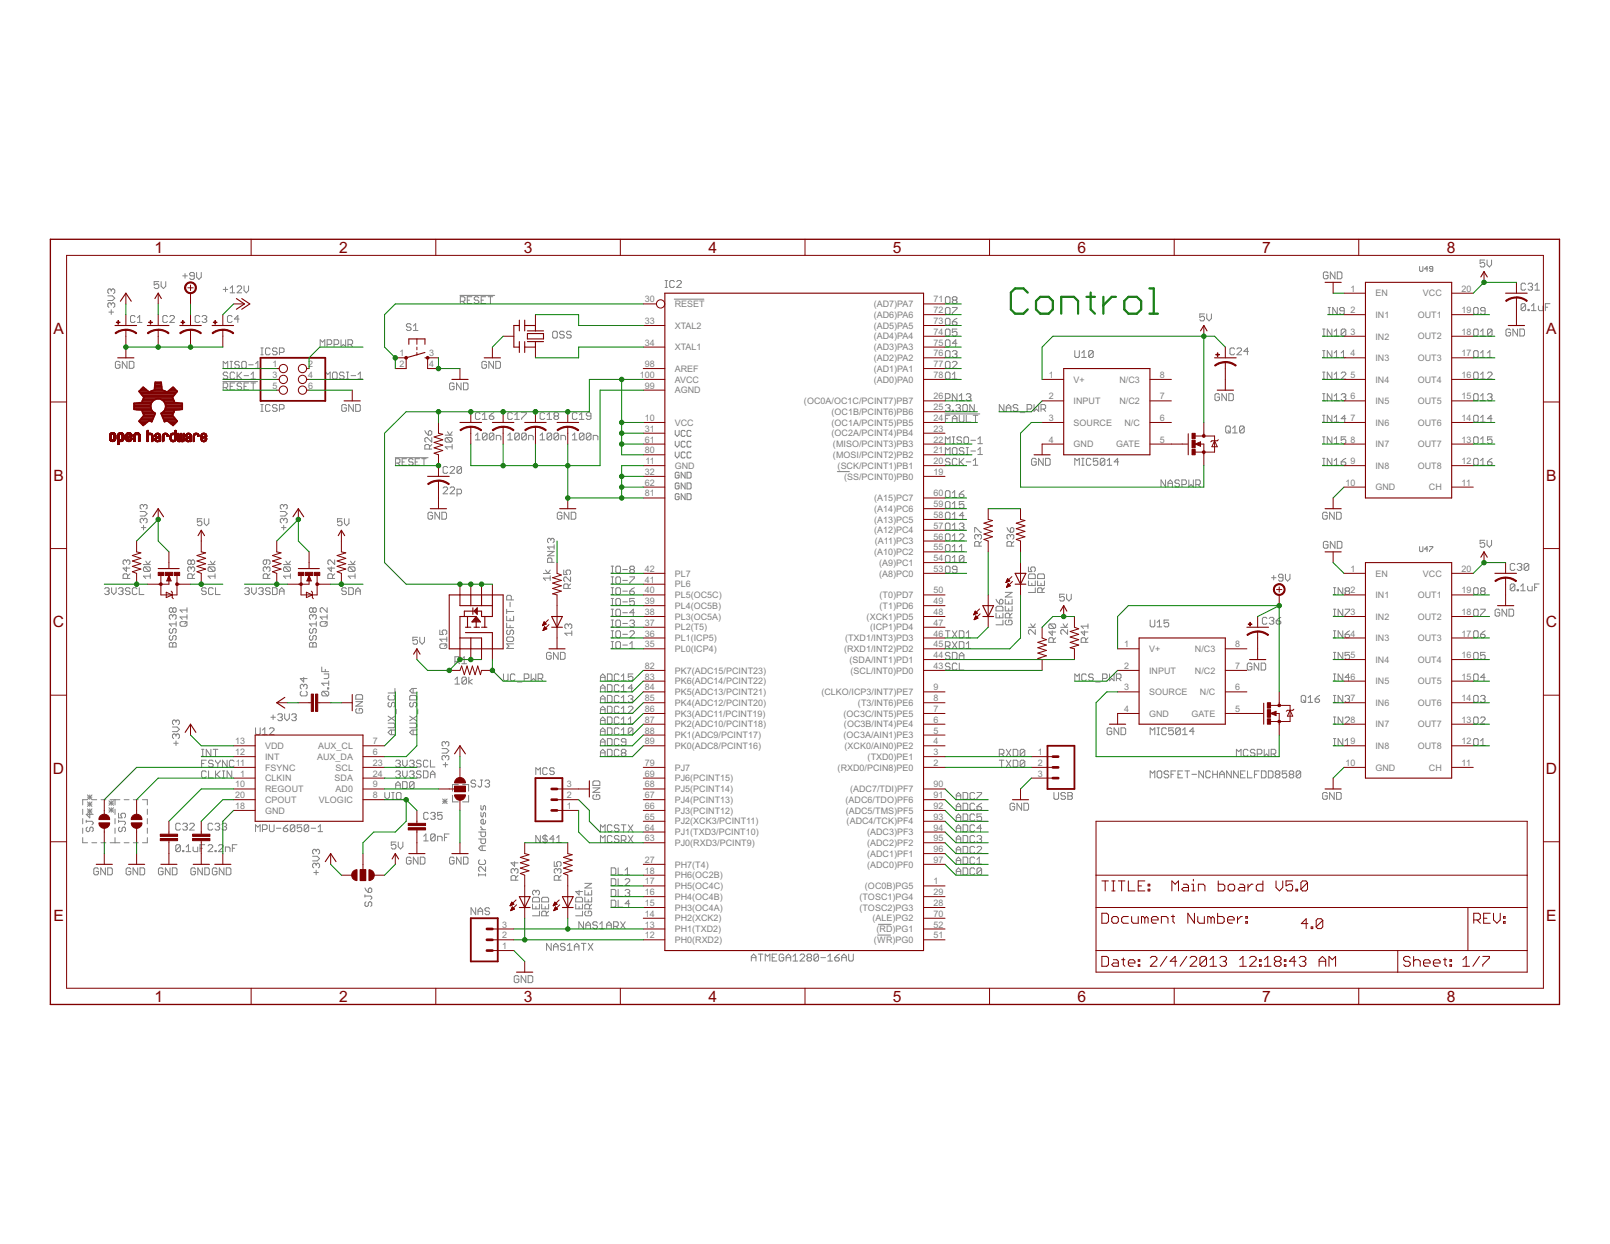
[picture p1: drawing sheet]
<svg xmlns="http://www.w3.org/2000/svg" width="279mm" height="216mm" viewBox="0 0 279 216" stroke-linecap="round" stroke-linejoin="round" font-family="sans-serif">
<defs><g id="words">
<g font-size="3" fill="#800000">
<text x="26.8" y="43.9">1</text>
<text x="58.9" y="43.9">2</text>
<text x="90.9" y="43.9">3</text>
<text x="122.9" y="43.9">4</text>
<text x="155" y="43.9">5</text>
<text x="187" y="43.9">6</text>
<text x="219" y="43.9">7</text>
<text x="251.1" y="43.9">8</text>
<text x="9.3" y="58">A</text>
<text x="268.3" y="58">A</text>
<text x="9.3" y="83.4">B</text>
<text x="268.3" y="83.4">B</text>
<text x="9.2" y="108.9">C</text>
<text x="268.3" y="108.9">C</text>
<text x="9.2" y="134.3">D</text>
<text x="268.3" y="134.3">D</text>
<text x="9.3" y="159.8">E</text>
<text x="268.3" y="159.8">E</text>
<text x="26.8" y="173.9">1</text>
<text x="58.9" y="173.9">2</text>
<text x="90.9" y="173.9">3</text>
<text x="122.9" y="173.9">4</text>
<text x="155" y="173.9">5</text>
<text x="187" y="173.9">6</text>
<text x="219" y="173.9">7</text>
<text x="251.1" y="173.9">8</text>
</g>
<g font-size="1.7" fill="#808080">
<text x="111.9" y="52.5">30</text>
<text x="117.1" y="53.3">RESET</text>
<text x="151.6" y="53.3">(AD7)PA7</text>
<text x="162" y="52.5">71</text>
<text x="234.4" y="50.6">1</text>
<text x="238.7" y="51.4">EN</text>
<text x="246.9" y="51.4">VCC</text>
<text x="253.7" y="50.6">20</text>
<text x="111.9" y="60">34</text>
<text x="111.9" y="56.2">33</text>
<text x="117.1" y="57.1">XTAL2</text>
<text x="151.6" y="58.9">(AD4)PA4</text>
<text x="151.6" y="57.1">(AD5)PA5</text>
<text x="151.6" y="55.2">(AD6)PA6</text>
<text x="162" y="60">75</text>
<text x="162" y="58.1">74</text>
<text x="162" y="56.2">73</text>
<text x="162" y="54.4">72</text>
<text x="234.4" y="54.4">2</text>
<text x="234.4" y="58.1">3</text>
<text x="238.7" y="55.2">IN1</text>
<text x="238.7" y="58.9">IN2</text>
<text x="246" y="58.9">OUT2</text>
<text x="246" y="55.2">OUT1</text>
<text x="253.7" y="58.1">18</text>
<text x="253.7" y="54.4">19</text>
<text x="47.3" y="63.7">1</text>
<text x="47.3" y="65.6">3</text>
<text x="53.5" y="63.7">2</text>
<text x="53.5" y="65.6">4</text>
<text x="69.3" y="61.8">1</text>
<text x="69.3" y="63.7">2</text>
<text x="74.5" y="61.8">3</text>
<text x="74.5" y="63.7">4</text>
<text x="111" y="65.6">100</text>
<text x="111.9" y="63.7">98</text>
<text x="117.1" y="64.5">AREF</text>
<text x="117.1" y="60.8">XTAL1</text>
<text x="151.6" y="64.5">(AD1)PA1</text>
<text x="151.6" y="62.7">(AD2)PA2</text>
<text x="151.6" y="60.8">(AD3)PA3</text>
<text x="162" y="65.6">78</text>
<text x="162" y="63.7">77</text>
<text x="162" y="61.8">76</text>
<text x="182" y="65.6">1</text>
<text x="201.3" y="65.6">8</text>
<text x="234.4" y="61.8">4</text>
<text x="234.4" y="65.6">5</text>
<text x="238.7" y="62.7">IN3</text>
<text x="246" y="62.7">OUT3</text>
<text x="253.7" y="65.6">16</text>
<text x="253.7" y="61.8">17</text>
<text x="47.3" y="67.5">5</text>
<text x="53.5" y="67.5">6</text>
<text x="111.9" y="67.5">99</text>
<text x="117.1" y="68.3">AGND</text>
<text x="117.1" y="66.4">AVCC</text>
<text x="139.5" y="70.1">(OC0A/OC1C/PCINT7)PB7</text>
<text x="151.6" y="66.4">(AD0)PA0</text>
<text x="162" y="69.3">26</text>
<text x="162" y="71.2">25</text>
<text x="182" y="69.3">2</text>
<text x="186.3" y="66.4">V+</text>
<text x="186.3" y="70.1">INPUT</text>
<text x="194.3" y="70.1">N/C2</text>
<text x="194.3" y="66.4">N/C3</text>
<text x="201.3" y="69.3">7</text>
<text x="234.4" y="69.3">6</text>
<text x="238.7" y="66.4">IN4</text>
<text x="238.7" y="70.1">IN5</text>
<text x="246" y="70.1">OUT5</text>
<text x="246" y="66.4">OUT4</text>
<text x="253.7" y="69.3">15</text>
<text x="111.9" y="73.1">10</text>
<text x="111.9" y="74.9">31</text>
<text x="111.9" y="76.8">61</text>
<text x="117.1" y="73.9">VCC</text>
<text x="144.3" y="73.9">(OC1A/PCINT5)PB5</text>
<text x="144.3" y="72">(OC1B/PCINT6)PB6</text>
<text x="144.3" y="75.8">(OC2A/PCINT4)PB4</text>
<text x="144.6" y="77.6">(MISO/PCINT3)PB3</text>
<text x="162" y="76.8">22</text>
<text x="162" y="73.1">24</text>
<text x="162" y="74.9">23</text>
<text x="182" y="73.1">3</text>
<text x="182" y="76.8">4</text>
<text x="186.3" y="73.9">SOURCE</text>
<text x="186.3" y="77.6">GND</text>
<text x="193.7" y="77.6">GATE</text>
<text x="195.1" y="73.9">N/C</text>
<text x="201.3" y="76.8">5</text>
<text x="201.3" y="73.1">6</text>
<text x="234.4" y="73.1">7</text>
<text x="234.4" y="76.8">8</text>
<text x="238.7" y="73.9">IN6</text>
<text x="238.7" y="77.6">IN7</text>
<text x="246" y="77.6">OUT7</text>
<text x="246" y="73.9">OUT6</text>
<text x="253.7" y="76.8">13</text>
<text x="253.7" y="73.1">14</text>
<text x="111.9" y="82.4">32</text>
<text x="111.9" y="78.7">80</text>
<text x="112" y="80.5">11</text>
<text x="117.1" y="81.4">GND</text>
<text x="144.6" y="79.5">(MOSI/PCINT2)PB2</text>
<text x="145.4" y="81.4">(SCK/PCINT1)PB1</text>
<text x="146.5" y="83.2">(SS/PCINT0)PB0</text>
<text x="162" y="78.7">21</text>
<text x="162" y="80.5">20</text>
<text x="162" y="82.4">19</text>
<text x="234.4" y="80.5">9</text>
<text x="238.7" y="81.4">IN8</text>
<text x="246" y="81.4">OUT8</text>
<text x="253.7" y="80.5">12</text>
<text x="111.9" y="84.3">62</text>
<text x="111.9" y="86.2">81</text>
<text x="151.7" y="88.8">(A14)PC6</text>
<text x="151.7" y="87">(A15)PC7</text>
<text x="162" y="89.9">58</text>
<text x="162" y="88">59</text>
<text x="162" y="86.2">60</text>
<text x="233.5" y="84.3">10</text>
<text x="238.7" y="85.1">GND</text>
<text x="248" y="85.1">CH</text>
<text x="253.7" y="84.3">11</text>
<text x="151.7" y="92.6">(A12)PC4</text>
<text x="151.7" y="90.7">(A13)PC5</text>
<text x="151.8" y="94.5">(A11)PC3</text>
<text x="162" y="95.5">55</text>
<text x="162" y="93.6">56</text>
<text x="162" y="91.8">57</text>
<text x="111.9" y="101.1">41</text>
<text x="111.9" y="99.2">42</text>
<text x="117.1" y="101.9">PL6</text>
<text x="117.1" y="100.1">PL7</text>
<text x="151.7" y="96.3">(A10)PC2</text>
<text x="152.6" y="100.1">(A8)PC0</text>
<text x="152.6" y="98.2">(A9)PC1</text>
<text x="162" y="99.2">53</text>
<text x="162" y="97.4">54</text>
<text x="234.4" y="99.2">1</text>
<text x="238.7" y="100.1">EN</text>
<text x="246.9" y="100.1">VCC</text>
<text x="253.7" y="99.2">20</text>
<text x="111.9" y="106.7">38</text>
<text x="111.9" y="104.9">39</text>
<text x="111.9" y="103">40</text>
<text x="117.1" y="107.6">PL3(OC5A)</text>
<text x="117.1" y="105.7">PL4(OC5B)</text>
<text x="117.1" y="103.8">PL5(OC5C)</text>
<text x="150.4" y="107.6">(XCK1)PD5</text>
<text x="152.6" y="103.8">(T0)PD7</text>
<text x="152.6" y="105.7">(T1)PD6</text>
<text x="162" y="103">50</text>
<text x="162" y="104.9">49</text>
<text x="162" y="106.7">48</text>
<text x="234.4" y="103">2</text>
<text x="234.4" y="106.7">3</text>
<text x="238.7" y="103.8">IN1</text>
<text x="238.7" y="107.6">IN2</text>
<text x="246" y="107.6">OUT2</text>
<text x="246" y="103.8">OUT1</text>
<text x="253.7" y="106.7">18</text>
<text x="253.7" y="103">19</text>
<text x="111.9" y="112.3">35</text>
<text x="111.9" y="110.5">36</text>
<text x="111.9" y="108.6">37</text>
<text x="117.1" y="113.2">PL0(ICP4)</text>
<text x="117.1" y="111.3">PL1(ICP5)</text>
<text x="117.1" y="109.4">PL2(T5)</text>
<text x="146.5" y="113.2">(RXD1/INT2)PD2</text>
<text x="146.7" y="111.3">(TXD1/INT3)PD3</text>
<text x="151" y="109.4">(ICP1)PD4</text>
<text x="162" y="108.6">47</text>
<text x="162" y="112.3">45</text>
<text x="162" y="110.5">46</text>
<text x="195.1" y="112.3">1</text>
<text x="199.4" y="113.2">V+</text>
<text x="207.4" y="113.2">N/C3</text>
<text x="214.4" y="112.3">8</text>
<text x="234.4" y="110.5">4</text>
<text x="238.7" y="111.3">IN3</text>
<text x="246" y="111.3">OUT3</text>
<text x="253.7" y="110.5">17</text>
<text x="111.9" y="119.8">84</text>
<text x="111.9" y="118">83</text>
<text x="111.9" y="116.1">82</text>
<text x="117.1" y="118.8">PK6(ADC14/PCINT22)</text>
<text x="117.1" y="116.9">PK7(ADC15/PCINT23)</text>
<text x="147.4" y="115">(SDA/INT1)PD1</text>
<text x="147.6" y="116.9">(SCL/INT0)PD0</text>
<text x="162" y="119.8">9</text>
<text x="162" y="116.1">43</text>
<text x="162" y="114.2">44</text>
<text x="195.1" y="116.1">2</text>
<text x="195.1" y="119.8">3</text>
<text x="199.4" y="116.9">INPUT</text>
<text x="207.4" y="116.9">N/C2</text>
<text x="214.4" y="119.8">6</text>
<text x="214.4" y="116.1">7</text>
<text x="234.4" y="114.2">5</text>
<text x="234.4" y="118">6</text>
<text x="238.7" y="115">IN4</text>
<text x="238.7" y="118.8">IN5</text>
<text x="246" y="118.8">OUT5</text>
<text x="246" y="115">OUT4</text>
<text x="253.7" y="118">15</text>
<text x="253.7" y="114.2">16</text>
<text x="111.9" y="125.4">87</text>
<text x="111.9" y="123.6">86</text>
<text x="111.9" y="121.7">85</text>
<text x="117.1" y="124.4">PK3(ADC11/PCINT19)</text>
<text x="117.1" y="122.5">PK4(ADC12/PCINT20)</text>
<text x="117.1" y="120.6">PK5(ADC13/PCINT21)</text>
<text x="142.5" y="120.6">(CLKO/ICP3/INT7)PE7</text>
<text x="146.4" y="124.4">(OC3C/INT5)PE5</text>
<text x="148.9" y="122.5">(T3/INT6)PE6</text>
<text x="162" y="125.4">6</text>
<text x="162" y="123.6">7</text>
<text x="162" y="121.7">8</text>
<text x="195.1" y="123.6">4</text>
<text x="199.4" y="120.6">SOURCE</text>
<text x="199.4" y="124.4">GND</text>
<text x="206.8" y="124.4">GATE</text>
<text x="208.2" y="120.6">N/C</text>
<text x="214.4" y="123.6">5</text>
<text x="234.4" y="121.7">7</text>
<text x="234.4" y="125.4">8</text>
<text x="238.7" y="122.5">IN6</text>
<text x="246" y="122.5">OUT6</text>
<text x="253.7" y="125.4">13</text>
<text x="253.7" y="121.7">14</text>
<text x="40.8" y="129.2">13</text>
<text x="40.8" y="131">12</text>
<text x="46" y="130">VDD</text>
<text x="46" y="131.9">INT</text>
<text x="55" y="131.9">AUX_DA</text>
<text x="55.2" y="130">AUX_CL</text>
<text x="64.7" y="129.2">7</text>
<text x="64.7" y="131">6</text>
<text x="111.9" y="129.2">89</text>
<text x="111.9" y="127.3">88</text>
<text x="117.1" y="130">PK0(ADC8/PCINT16)</text>
<text x="117.1" y="128.1">PK1(ADC9/PCINT17)</text>
<text x="117.1" y="126.3">PK2(ADC10/PCINT18)</text>
<text x="146.4" y="128.1">(OC3A/AIN1)PE3</text>
<text x="146.5" y="126.3">(OC3B/INT4)PE4</text>
<text x="146.6" y="130">(XCK0/AIN0)PE2</text>
<text x="150.6" y="131.9">(TXD0)PE1</text>
<text x="162" y="127.3">5</text>
<text x="162" y="131">3</text>
<text x="162" y="129.2">4</text>
<text x="180.1" y="131">1</text>
<text x="234.4" y="129.2">9</text>
<text x="238.7" y="126.3">IN7</text>
<text x="238.7" y="130">IN8</text>
<text x="246" y="130">OUT8</text>
<text x="246" y="126.3">OUT7</text>
<text x="253.7" y="129.2">12</text>
<text x="40.8" y="136.7">10</text>
<text x="40.9" y="132.9">11</text>
<text x="41.7" y="134.8">1</text>
<text x="46" y="133.7">FSYNC</text>
<text x="46" y="135.6">CLKIN</text>
<text x="46" y="137.5">REGOUT</text>
<text x="58.1" y="135.6">SDA</text>
<text x="58.2" y="133.7">SCL</text>
<text x="58.2" y="137.5">AD0</text>
<text x="64.7" y="132.9">23</text>
<text x="64.7" y="134.8">24</text>
<text x="64.7" y="136.7">9</text>
<text x="98.4" y="136.7">3</text>
<text x="111.9" y="136.7">68</text>
<text x="111.9" y="134.8">69</text>
<text x="111.9" y="132.9">79</text>
<text x="117.1" y="137.5">PJ5(PCINT14)</text>
<text x="117.1" y="135.6">PJ6(PCINT15)</text>
<text x="117.1" y="133.7">PJ7</text>
<text x="145.4" y="133.7">(RXD0/PCIN8)PE0</text>
<text x="147.5" y="137.5">(ADC7/TDI)PF7</text>
<text x="162" y="136.7">90</text>
<text x="162" y="132.9">2</text>
<text x="180.1" y="132.9">2</text>
<text x="180.1" y="134.8">3</text>
<text x="233.5" y="132.9">10</text>
<text x="238.7" y="133.7">GND</text>
<text x="248" y="133.7">CH</text>
<text x="253.7" y="132.9">11</text>
<text x="40.8" y="138.5">20</text>
<text x="40.8" y="140.4">18</text>
<text x="46" y="139.4">CPOUT</text>
<text x="46" y="141.2">GND</text>
<text x="55.3" y="139.4">VLOGIC</text>
<text x="64.7" y="138.5">8</text>
<text x="98.4" y="140.4">1</text>
<text x="98.4" y="138.5">2</text>
<text x="111.9" y="142.3">65</text>
<text x="111.9" y="140.4">66</text>
<text x="111.9" y="138.5">67</text>
<text x="117.1" y="143.1">PJ2(XCK3/PCINT11)</text>
<text x="117.1" y="141.2">PJ3(PCINT12)</text>
<text x="117.1" y="139.4">PJ4(PCINT13)</text>
<text x="146.7" y="139.4">(ADC6/TDO)PF6</text>
<text x="146.8" y="141.2">(ADC5/TMS)PF5</text>
<text x="146.9" y="143.1">(ADC4/TCK)PF4</text>
<text x="162" y="142.3">93</text>
<text x="162" y="140.4">92</text>
<text x="162" y="138.5">91</text>
<text x="111.9" y="149.8">27</text>
<text x="111.9" y="146">63</text>
<text x="111.9" y="144.1">64</text>
<text x="117.1" y="146.8">PJ0(RXD3/PCINT9)</text>
<text x="117.1" y="145">PJ1(TXD3/PCINT10)</text>
<text x="150.5" y="148.7">(ADC1)PF1</text>
<text x="150.5" y="146.8">(ADC2)PF2</text>
<text x="150.5" y="145">(ADC3)PF3</text>
<text x="162" y="149.8">97</text>
<text x="162" y="147.9">96</text>
<text x="162" y="146">95</text>
<text x="162" y="144.1">94</text>
<text x="111.9" y="155.4">16</text>
<text x="111.9" y="153.5">17</text>
<text x="111.9" y="151.6">18</text>
<text x="117.1" y="154.3">PH5(OC4C)</text>
<text x="117.1" y="152.4">PH6(OC2B)</text>
<text x="117.1" y="150.6">PH7(T4)</text>
<text x="150.1" y="154.3">(OC0B)PG5</text>
<text x="150.5" y="150.6">(ADC0)PF0</text>
<text x="162" y="153.5">1</text>
<text x="162" y="155.4">29</text>
<text x="87.2" y="161">3</text>
<text x="111.9" y="161">13</text>
<text x="111.9" y="159.1">14</text>
<text x="111.9" y="157.2">15</text>
<text x="117.1" y="161.8">PH1(TXD2)</text>
<text x="117.1" y="159.9">PH2(XCK2)</text>
<text x="117.1" y="158.1">PH3(OC4A)</text>
<text x="117.1" y="156.2">PH4(OC4B)</text>
<text x="149.2" y="156.2">(TOSC1)PG4</text>
<text x="149.2" y="158.1">(TOSC2)PG3</text>
<text x="151.4" y="159.9">(ALE)PG2</text>
<text x="152.1" y="161.8">(RD)PG1</text>
<text x="162" y="159.1">70</text>
<text x="162" y="161">52</text>
<text x="162" y="157.2">28</text>
<text x="87.2" y="164.7">1</text>
<text x="87.2" y="162.8">2</text>
<text x="111.9" y="162.8">12</text>
<text x="117.1" y="163.7">PH0(RXD2)</text>
<text x="151.7" y="163.7">(WR)PG0</text>
<text x="162" y="162.8">51</text>
</g>
</g></defs>
<g fill="none" stroke="#808080" stroke-width=".17">
<path d="M18.7 51.4h.8l.4 .4-.4 .4h-.8M18.9 54.2h.8M19.3 50.4v.1M19.3 52.8v.2M19.3 53.8v.8M19.3 52.8l-.2-.2h-.2l-.2 .2v.3l.2 .3M19.3 50.4l-.2-.3h-.2l-.2 .3v.3l.2 .2M19.3 52.8l.2-.2h.2l.2 .2v.3l-.2 .3M19.3 50.4l.2-.3h.2l.2 .3v.3l-.2 .2M23.4 55l-.2-.2h-.4l-.2 .2v.8l.2 .2h.4l.2-.2M23.9 56h.7M23.9 55.2l.3-.4v1.2"/>
<path d="M27.6 48.9h-.8v.6l.4-.2 .4 .2v.4l-.3 .2h-.3l-.2-.2M28 48.9v.8l.4 .4 .4-.4v-.8M29.1 55l-.2-.2h-.5l-.1 .2v.8l.1 .2h.5l.2-.2M29.5 55l.2-.2h.4l.2 .2v.2l-.8 .8h.8M31.7 47.9h.8M32.1 47.5v.8M33.7 47.9h-.6l-.2-.2v-.2l.2-.2h.4l.2 .2v.8l-.2 .2h-.4l-.2-.2M34.1 47.3v.8l.4 .4 .4-.4v-.8M34.7 55l-.2-.2h-.4l-.2 .2v.8l.2 .2h.4l.2-.2M35.1 55l.2-.2h.4l.2 .2v.2l-.2 .2M35.5 55.4h.2M35.7 55.4l.2 .2v.2l-.2 .2h-.4l-.2-.2"/>
<path d="M38.7 50.2h.8M39.1 49.8v.8M39.9 50l.4-.4v1.2M39.9 50.8h.8M40.3 55l-.2-.2h-.4l-.2 .2v.8l.2 .2h.4l.2-.2M41.1 49.8l.2-.2h.4l.2 .2v.2l-.8 .8h.8M41.5 55.4h-.8l.6-.6v1.2M42.4 49.6v.8l.3 .4 .4-.4v-.8M56.8 59.8h.6l.2-.2v-.4l-.2-.2h-.6v1.2M58 59.8h.6l.2-.2v-.4l-.2-.2h-.6v1.2M59.2 59v1.2l.4-.4 .4 .4v-1.2M60.4 59.8h.6l.2-.2v-.4l-.2-.2h-.6v1.2"/>
<path d="M60.8 59.8l.4 .4M71.3 56.4l-.2-.2h-.4l-.2 .2v.2l.2 .2h.4l.2 .2v.2l-.2 .2h-.4l-.2-.2M71.7 57.4h.8M71.7 56.6l.4-.4v1.2M79.8 51.3h6.1M79.9 52.3h.6l.2-.2v-.4l-.2-.2h-.6v1.2M80.3 52.3l.4 .4M81.1 52.1h.4M81.9 51.5h-.8v1.2h.8M83.1 51.7l-.2-.2h-.4l-.2 .2v.2l.2 .2h.4l.2 .2v.2l-.2 .2h-.4l-.2-.2M83.5 52.1h.4M84.3 51.5h-.8v1.2h.8"/>
<path d="M84.7 51.5h.8M85.1 51.5v1.2M95.9 57.7l.2-.2h.4l.2 .2v.8l-.2 .2h-.4l-.2-.2zM97.9 57.7l-.2-.2h-.4l-.2 .2v.2l.2 .2h.4l.2 .2v.2l-.2 .2h-.4l-.2-.2M99.1 57.7l-.2-.2h-.4l-.2 .2v.2l.2 .2h.4l.2 .2v.2l-.2 .2h-.4l-.2-.2M115.4 49.9h.4M115.4 48.7h.4M115.6 48.7v1.2M117 51.9h5.2M117 48.9l-.2-.2h-.4l-.2 .2v.8l.2 .2h.4l.2-.2M117.4 48.9l.2-.2h.4l.2 .2v.2l-.8 .8h.8M164.1 57.3l.2-.2h.4l.2 .2v.8l-.2 .2h-.4l-.2-.2z"/>
<path d="M164.1 53.6l.2-.2h.4l.2 .2v.8l-.2 .2h-.4l-.2-.2zM164.1 51.7l.2-.2h.4l.2 .2v.8l-.2 .2h-.4l-.2-.2zM164.1 55.4l.2-.2h.4l.2 .2v.8l-.2 .2h-.4l-.2-.2zM164.3 59h.4l.2 .2v.8l-.2 .2h-.4l-.2-.2v-.8zM165.3 53.4h.8v.2l-.8 .8v.2M165.3 55.8h.6l.2 .2v.2l-.2 .2h-.4l-.2-.2zM165.5 52.1l-.2-.2v-.2l.2-.2h.4l.2 .2v.2l-.2 .2M165.5 52.1l-.2 .2v.2l.2 .2h.4l.2-.2v-.2l-.2-.2M165.5 52.1h.4M166.1 57.1h-.8v.6l.4-.2 .4 .2v.4l-.2 .2h-.4l-.2-.2M166.1 59.6h-.8l.6-.6v1.2M166.1 55.2l-.8 .6"/>
<path d="M209 54.5h-.8v.6l.6-.2 .2 .2v.4l-.2 .2h-.4l-.2-.2M209.4 54.5v.8l.4 .4 .4-.4v-.8M229.5 57.1h.4M229.5 58.3h.4M229.7 57.1v1.2M230.5 47.4l-.2-.2h-.4l-.2 .2v.8l.2 .2h.4l.2-.2v-.4h-.4M230.5 53.4h.4M230.5 54.6h.4M230.7 53.4v1.2M231.1 57.1v1.2l-.8-1.2v1.2M231.5 57.5l.4-.4v1.2M231.5 58.3h.8"/>
<path d="M231.7 47.2v1.2l-.8-1.2v1.2M232.1 47.2h.6l.2 .2v.8l-.2 .2h-.6zM232.1 53.4v1.2l-.8-1.2v1.2M233.3 54h-.6l-.2-.2 .2-.4h.4l.2 .2v.8l-.2 .2h-.4l-.2-.2M233.6 57.3l-.2-.2h-.4l-.3 .2v.8M233.6 57.3v.8l-.2 .2h-.4l-.3-.2M233.6 57.3l-.9 .8M246.4 46.2v.7l.1 .2h.3l.1-.2v-.7M247.8 46.7h-.6l.4-.5v.9M248.6 46.7h-.4l-.1-.2 .1-.3 .4 .2v.5l-.1 .2h-.3l-.1-.2M255.9 57.1h.4l.2 .2v.8l-.2 .2h-.4l-.2-.2v-.8zM255.9 53.4h.4l.2 .2v.8l-.2 .2h-.4l-.2-.2v-.8z"/>
<path d="M256.9 58.3h.8M256.9 57.5l.4-.4v1.2M257.7 45.1h-.8v.6l.4-.2h.2l.2 .2v.4l-.2 .2h-.5l-.1-.2M257.7 54h-.6l-.2-.2 .2-.4h.4l.2 .2v.8l-.2 .2h-.4l-.2-.2M258.1 45.1v.8l.4 .4 .3-.4v-.8M258.9 57.3l-.2-.2h-.4l-.2 .2v.8M258.9 57.3v.8l-.2 .2h-.4l-.2-.2M258.9 57.3l-.8 .8M262.1 57.3l-.2-.2h-.4l-.2 .2v.8l.2 .2h.4l.2-.2v-.4h-.4M263.4 57.1v1.2l-.8-1.2v1.2M263.8 57.1h.6l.2 .2v.8l-.2 .2h-.6zM264.8 49.4l-.2-.3h-.4l-.2 .3v.8l.2 .2h.4l.2-.2"/>
<path d="M264.8 52.9l-.2-.2h-.4l-.2 .2v.8M264.8 52.9v.8l-.2 .2h-.4l-.2-.2M264.8 52.9l-.8 .8M265.2 53.7h.2v.2h-.2zM265.2 49.4l.2-.3h.4l.2 .3-.2 .4M265.6 49.8h.2M265.8 53.9h.8M265.8 53.1l.4-.4v1.2M265.8 49.8l.2 .2v.2l-.2 .2h-.4l-.2-.2M266.4 50.4h.8M266.4 49.6l.4-.5v1.3M267 53.1v.6l.2 .2h.6v-.8"/>
<path d="M268.2 53.3h.4M269 52.7h-.8v1.2M20.8 62.9l-.2-.2h-.4l-.2 .2v.8l.2 .2h.4l.2-.2v-.4h-.4M22 62.7v1.2l-.8-1.2v1.2M22.4 62.7h.6l.2 .2v.8l-.2 .2h-.6zM38.7 66.2h6M38.7 63.9v-1.2l.4 .4 .4-.4v1.2M38.7 67.3h.6l.2-.2v-.4l-.2-.2h-.6v1.1M39.1 67.3l.4 .3M39.5 64.8l-.2-.2h-.4l-.2 .4 .2 .2h.4l.2 .2v.2l-.2 .2h-.4l-.2-.2M39.9 67.1h.4M39.9 62.7h.4"/>
<path d="M39.9 63.9h.4M40.1 62.7v1.2M40.7 66.5h-.8v1.1h.8M40.7 64.8l-.2-.2h-.4l-.2 .2v.8l.2 .2h.4l.2-.2M41.1 64.6v1.2M41.3 65.2l.6 .6M41.5 62.9l-.2-.2h-.4l-.2 .2v.2l.2 .2h.4l.2 .2-.2 .4h-.4l-.2-.2M41.9 66.7l-.2-.2h-.4l-.2 .2v.2l.2 .2h.4l.2 .4-.2 .1h-.4l-.2-.1M41.9 64.6l-.8 .8M42.1 62.7h.4l.2 .2v.8l-.2 .2h-.4l-.1-.2v-.8zM42.4 67.1h.3M42.4 65.2h.7"/>
<path d="M43.1 66.5h-.7v1.1h.7M43.2 63.3h.7M43.6 66.5h.7M43.6 65.8h.7M43.6 65l.3-.4v1.2M43.9 66.5v1.1M44.4 63.9h.7M44.4 63.1l.3-.4v1.2M45.3 71.4h.4M45.3 70.2h.4M45.3 61.6h.4M45.3 60.4h.4"/>
<path d="M45.5 60.4v1.2M45.5 70.2v1.2M46.9 70.4l-.2-.2h-.4l-.2 .2v.8l.2 .2h.4l.2-.2M46.9 60.6l-.2-.2h-.4l-.2 .2v.8l.2 .2h.4l.2-.2M48.1 70.4l-.2-.2h-.4l-.2 .4 .2 .2h.4l.2 .2v.2l-.2 .2h-.4l-.2-.2M48.1 60.6l-.2-.2h-.4l-.2 .4 .2 .2h.4l.2 .2v.2l-.2 .2h-.4l-.2-.2M48.5 71h.6l.2-.2v-.4l-.2-.2h-.6v1.2M48.5 61.2h.6l.2-.2v-.4l-.2-.2h-.6v1.2M55.6 60.2v-1.2l.4 .4 .4-.4v1.2M56.5 65.8v-1.2l.4 .4 .4-.4v1.2M57.9 64.6h.4l.2 .2v.8l-.2 .2h-.4l-.2-.2v-.8zM59.7 64.8l-.2-.2h-.4l-.2 .2v.2l.2 .2h.4l.2 .2v.2l-.2 .2h-.4l-.2-.2"/>
<path d="M60.1 70.4l-.2-.2h-.4l-.2 .2v.8l.2 .2h.4l.2-.2v-.4h-.4M60.1 65.8h.4M60.1 64.6h.4M60.3 64.6v1.2M60.9 65.2h.8M61.3 70.2v1.2l-.8-1.2v1.2M61.7 70.2h.6l.2 .2v.8l-.2 .2h-.6zM62.1 65l.4-.4v1.2M62.1 65.8h.8M68.6 79.4h5.7M70.5 79.6h-.7v1.2h.7M71.7 79.8l-.2-.2h-.4l-.2 .2 .2 .4h.4l.2 .2-.2 .4h-.4l-.2-.2"/>
<path d="M72.8 79.6h-.7v1.2h.7M73.2 79.6h.8M73.6 79.6v1.2M73.7 74.7l.6 .8M74.3 74.9l.4-.2 .2 .2v.4l-.2 .2h-.4zM74.5 77.9v-.6l-.2-.1h-.4l-.2 .1v.6h1.2M74.9 75.9v.8l-.8-.8-.4 .2v.4l.2 .2M74.9 77.2l-.4 .4M77.3 75.5h1.2M77.5 75.9h.8l.2 .2v.4l-.2 .2M77.5 75.9l-.2 .2v.4l.2 .2h.8M77.5 75.9l.8 .8"/>
<path d="M77.7 74.9l.4 .6 .4-.6M78.5 77.6h-1.2l.4 .3M78.5 77.2v.7M78.8 66.7l-.2-.2h-.4l-.2 .2v.8l.2 .1h.4l.2-.1v-.4h-.4M80 66.5v1.1l-.8-1.1v1.1M80.4 66.5h.6l.2 .2v.8l-.2 .1h-.6zM82.5 76.3h.8M82.5 75.6l.4-.4v1.1M83.3 71.8l-.2-.2h-.4l-.2 .2v.8l.2 .2h.4l.2-.2M83.7 72.8h.8M83.7 72l.4-.4v1.2M84.4 62.9l-.2-.2h-.4l-.2 .2v.8l.2 .2h.4l.2-.2v-.4h-.4"/>
<path d="M84.5 75.4v.8l-.2 .1h-.4l-.2-.1M84.5 75.4l-.2-.2h-.4l-.2 .2v.8M84.5 75.4l-.8 .8M84.9 72.2h.6l.2 .4-.2 .2h-.4l-.2-.2zM85.6 62.7v1.2l-.8-1.2v1.2M85.7 75.4v.8l-.2 .1h-.4l-.2-.1M85.7 75.4l-.2-.2h-.4l-.2 .2v.8M85.7 75.4l-.8 .8M85.7 71.6l-.8 .6M86 62.7h.6l.2 .2v.8l-.2 .2h-.6zM86.1 76.3v-.7h.6l.2 .2v.5M88.1 75.6l.4-.4v1.1"/>
<path d="M88.1 76.3h.8M88.9 71.8l-.2-.2h-.4l-.2 .2v.8l.2 .2h.4l.2-.2M89.3 72.8h.8M89.3 72l.4-.4v1.2M90.1 75.4v.8l-.2 .1h-.4l-.2-.1M90.1 75.4l-.2-.2h-.4l-.2 .2v.8M90.1 75.4l-.8 .8M90.5 71.6h.8v.2l-.8 .8v.2M91.3 75.4v.8l-.2 .1h-.4l-.2-.1M91.3 75.4l-.2-.2h-.4l-.2 .2v.8M91.3 75.4l-.8 .8M91.7 76.3v-.7h.6l.2 .2v.5"/>
<path d="M93.7 76.3h.8M93.7 75.6l.4-.4v1.1M94.5 71.8l-.2-.2h-.4l-.2 .2v.8l.2 .2h.4l.2-.2M94.9 72.8h.8M94.9 72l.4-.4v1.2M95.7 75.4v.8l-.2 .1h-.4l-.2-.1M95.7 75.4l-.2-.2h-.4l-.2 .2v.8M95.7 75.4l-.8 .8M96.3 72.2l-.2-.2v-.2l.2-.2h.4l.2 .2v.2l-.2 .2M96.3 72.2l-.2 .2 .2 .4h.4l.2-.2v-.2l-.2-.2M96.3 72.2h.4M96.9 75.4v.8l-.2 .1h-.4l-.2-.1"/>
<path d="M96.9 75.4l-.2-.2h-.4l-.2 .2v.8M96.9 75.4l-.8 .8M97.3 76.3v-.7h.6l.2 .2v.5M99.3 76.3h.8M99.3 75.6l.4-.4v1.1M100.1 71.8l-.2-.2h-.4l-.2 .2v.8l.2 .2h.4l.2-.2M100.5 72.8h.8M100.5 72l.4-.4v1.2M101.3 75.4v.8l-.2 .1h-.3l-.3-.1M101.3 75.4l-.2-.2h-.3l-.3 .2v.8M101.3 75.4l-.8 .8M102.6 75.4v.8l-.3 .1h-.3l-.3-.1"/>
<path d="M102.6 75.4l-.3-.2h-.3l-.3 .2v.8M102.6 72.2h-.6l-.3-.2v-.2l.3-.2h.3l.3 .2v.8l-.3 .2h-.3l-.3-.2M102.6 75.4l-.9 .8M103 76.3v-.7h.5l.3 .2v.5M117.2 74.7v.7l.3 .3 .4-.3v-.7M117.2 76.6v.7l.3 .3 .4-.3v-.7M117.2 78.4v.7l.3 .4 .4-.4v-.7M118.9 74.9l-.2-.2h-.3l-.2 .2v.7l.2 .1h.3l.2-.1M118.9 76.8l-.2-.2h-.3l-.2 .2v.6l.2 .2h.3l.2-.2M118.9 78.6l-.2-.2h-.3l-.2 .2v.7l.2 .2h.3l.2-.2M119.9 74.9l-.1-.2h-.4l-.2 .2v.7l.2 .1h.4l.1-.1M119.9 76.8l-.1-.2h-.4l-.2 .2v.6l.2 .2h.4l.1-.2"/>
<path d="M119.9 78.6l-.1-.2h-.4l-.2 .2v.7l.2 .2h.4l.1-.2M164 71.8h6M164.1 70.4l.2-.2h.4l.2 .2v.2l-.2 .2M164.1 62.9l.2-.2h.4l.2 .2v.8l-.2 .2h-.4l-.2-.2zM164.1 69.1h.6l.2-.2v-.4l-.2-.2h-.6v1.2M164.1 61l.2-.1h.4l.2 .1v.8l-.2 .2h-.4l-.2-.2zM164.1 64.8l.2-.2h.4l.2 .2v.8l-.2 .2h-.4l-.2-.2zM164.1 77v-1.2l.4 .4 .4-.4v1.2M164.1 78.9v-1.2l.4 .4 .4-.4v1.2M164.1 72.7h.4M164.5 70.8h.2M164.7 70.8l.2 .2v.2l-.2 .2h-.4l-.2-.2"/>
<path d="M164.9 79.8l-.2-.3h-.4l-.2 .3v.1l.2 .3h.4l.2 .1v.3l-.2 .2h-.4l-.2-.2M164.9 72.1h-.8v1.2M165.3 65l.4-.4v1.2M165.3 71.2h.2v.2h-.2zM165.3 62.9l.2-.2h.4l.2 .2v.2l-.8 .8h.8M165.3 61l.2-.1h.4l.2 .1v.3l-.2 .1M165.3 73.3v-.8l.4-.4 .4 .4v.8M165.3 77.9l.2-.2h.4l.2 .2v.8l-.2 .2h-.4l-.2-.2zM165.3 65.8h.8M165.3 77h.4M165.3 75.8h.4M165.3 72.7h.8"/>
<path d="M165.5 75.8v1.2M165.7 61.4h.2M165.9 61.4l.2 .2v.2l-.2 .2h-.4l-.2-.2M165.9 70.4l.2-.2h.4l.2 .2-.2 .4M166.1 79.8l-.2-.3h-.4l-.2 .3v.8l.2 .2h.4l.2-.2M166.1 68.3v1.2l-.8-1.2v1.2M166.3 70.8h.2M166.5 70.8l.2 .2v.2l-.2 .2h-.4l-.2-.2M166.5 69.5h.8M166.5 68.7l.4-.4v1.2M166.5 72.1v1l.2 .2h.4l.2-.2v-1M166.5 79.5v1.3"/>
<path d="M166.9 76l-.2-.2h-.4l-.2 .2v.2l.2 .2h.4l.2 .2v.2l-.2 .2h-.4l-.2-.2M167.3 70.2h.4l.2 .2v.8l-.2 .2h-.4l-.2-.2v-.8zM167.3 77.9l-.2-.2h-.4l-.2 .2v.2l.2 .2h.4l.2 .2v.2l-.2 .2h-.4l-.2-.2M167.3 79.5l-.8 .8M167.5 75.8h.4l.2 .2v.8l-.2 .2h-.4l-.2-.2v-.8zM167.7 68.5l.2-.2h.4l.2 .2v.2l-.2 .2M167.7 77.7h.4M167.7 78.9h.4M167.7 72.1v1.2h.8M167.9 77.7v1.2M168.1 68.9h.2M168.3 68.9l.2 .2v.2l-.2 .2h-.4l-.2-.2"/>
<path d="M168.5 76.4h.8M168.5 78.3h.8M168.9 79.9l.4-.4v1.3M168.9 72.1h.8M169.1 70.2v1.2l-.8-1.2v1.2M169.3 72.1v1.2M169.7 77h.8M169.7 76.2l.4-.4v1.2M169.7 78.1l.4-.4v1.2M169.7 78.9h.8M174.2 70.2v1.2l-.8-1.2v1.2M174.6 70.8h.8"/>
<path d="M174.6 71.4v-.8l.4-.4 .4 .4v.8M176.6 70.4l-.2-.2h-.4l-.2 .2 .2 .4h.4l.2 .2v.2l-.2 .2h-.4l-.2-.2M177 71.6h.8M178.2 71h.6l.2-.2v-.4l-.2-.2h-.6v1.2M179.5 70.2v1.2l.4-.4 .4 .4v-1.2M179.8 79.8l-.2-.3h-.4l-.2 .3v.8l.2 .2h.4l.2-.2v-.4h-.4M180.7 71h.6l.2-.2v-.4l-.2-.2h-.6v1.2M181 79.5v1.3l-.8-1.3v1.3M181.1 71l.4 .4M181.4 79.5h.6l.2 .3v.8l-.2 .2h-.6zM186.5 60.9v.9l.2 .2h.4l.2-.2v-.9M187.7 79.5h.4"/>
<path d="M187.7 62h.8M187.7 61.3l.4-.4v1.1M187.9 79.5v1.3M189.3 79.8l-.2-.3h-.4l-.2 .3v.8l.2 .2h.4l.2-.2M189.7 61v.8l-.2 .2h-.4l-.2-.2M189.7 61l-.2-.1h-.4l-.2 .1v.8M189.7 61l-.8 .8M190.5 79.5h-.8v.7l.4-.3h.2l.2 .3v.4l-.2 .2h-.4l-.2-.2M191.7 79.8v.8l-.2 .2h-.4l-.2-.2M191.7 79.8l-.2-.3h-.4l-.2 .3v.8M191.7 79.8l-.8 .8M192.2 79.9l.3-.4v1.3"/>
<path d="M211.6 68.5l-.2-.2h-.4l-.2 .2v.8l.2 .2h.4l.2-.2v-.4h-.4M212.8 68.3v1.2l-.8-1.2v1.2M212.9 73.9h.4l.2 .2v.8l-.2 .2h-.4l-.2-.2v-.8zM213.1 74.7l.4 .4M213.3 68.3h.5l.2 .2v.8l-.2 .2h-.5zM213.9 75.1h.8M213.9 74.3l.4-.4v1.2M214.2 60.6l-.1-.2h-.4l-.3 .2v.8l.3 .2h.4l.1-.2M214.7 60.6l.2-.2h.4l.2 .2v.2l-.8 .8h.8M215.9 74.1v.8l-.2 .2h-.4l-.2-.2M215.9 74.1l-.2-.2h-.4l-.2 .2v.8M215.9 74.1l-.8 .8"/>
<path d="M216.7 61h-.8l.6-.6v1.2M229.5 79.5h.4M229.5 68.3h.4M229.5 69.5h.4M229.5 62h.4M229.5 60.9h.4M229.5 65.8h.4M229.5 64.6h.4M229.5 77h.4M229.5 75.8h.4M229.5 72.1h.4M229.5 73.3h.4"/>
<path d="M229.7 60.9v1.1M229.7 64.6v1.2M229.7 68.3v1.2M229.7 72.1v1.2M229.7 75.8v1.2M229.7 79.5v1.3M231.1 60.9v1.1l-.8-1.1v1.1M231.1 64.6v1.2l-.8-1.2v1.2M231.1 68.3v1.2l-.8-1.2v1.2M231.1 72.1v1.2l-.8-1.2v1.2M231.1 75.8v1.2l-.8-1.2v1.2M231.1 79.5v1.3l-.8-1.3v1.3"/>
<path d="M231.5 61.3l.4-.4v1.1M231.5 65l.4-.4v1.2M231.5 68.7l.4-.4v1.2M231.5 72.5l.4-.4v1.2M231.5 76.2l.4-.4v1.2M231.5 79.9l.4-.4v1.3M231.5 69.5h.8M231.5 62h.8M231.5 65.8h.8M231.5 77h.8M231.5 73.3h.8M232.7 68.5l.3-.2h.4l.2 .2-.2 .4"/>
<path d="M232.7 62h.9M232.7 64.8l.3-.2h.4l.2 .2v.2l-.9 .8h.9M232.7 61.3l.5-.4v1.1M233.2 68.9h.2M233.4 68.9l.2 .2-.2 .4h-.4l-.3-.2M233.6 75.8h-.9v.6l.5-.2h.2l.2 .2v.4l-.2 .2h-.4l-.3-.2M233.6 72.7h-.9l.7-.6v1.2M233.6 79.5l-.9 .7M255.7 76l.2-.2h.4l.2 .2v.8l-.2 .2h-.4l-.2-.2zM255.7 61l.2-.1h.4l.2 .1v.8l-.2 .2h-.4l-.2-.2zM255.7 72.3l.2-.2h.4l.2 .2v.8l-.2 .2h-.4l-.2-.2zM255.9 79.5h.4l.2 .3v.8l-.2 .2h-.4l-.2-.2v-.8z"/>
<path d="M255.9 68.3h.4l.2 .2v.8l-.2 .2h-.4l-.2-.2v-.8zM255.9 64.6h.4l.2 .2v.8l-.2 .2h-.4l-.2-.2v-.8zM256.9 69.5h.8M256.9 62h.8M256.9 65.8h.8M256.9 61.3l.4-.4v1.1M256.9 65l.4-.4v1.2M256.9 68.7l.4-.4v1.2M256.9 72.5l.4-.4v1.2M256.9 76.2l.4-.4v1.2M256.9 79.9l.4-.4v1.3M256.9 77h.8"/>
<path d="M256.9 73.3h.8M258.1 68.5l.2-.2h.4l.2 .2-.2 .4M258.1 62h.8M258.1 64.8l.2-.2h.4l.2 .2v.2l-.8 .8h.8M258.1 61.3l.5-.4v1.1M258.6 68.9h.1M258.7 68.9l.2 .2-.2 .4h-.4l-.2-.2M258.9 75.8h-.8v.6l.5-.2h.1l.2 .2v.4l-.2 .2h-.4l-.2-.2M258.9 72.7h-.8l.6-.6v1.2M258.9 79.5l-.8 .7M21.9 98.4v.8l-.5-.6h1.1M21.9 97.4l-.2-.2h-.2l-.1 .2v.4l.1 .2"/>
<path d="M21.9 97.4v.2M21.9 97.4l.2-.2h.3l.1 .2v.4l-.1 .2M22.5 99.6l-.4 .4M24.3 88.8h.8l.4 .4-.4 .4h-.8M24.5 91.6h.8M24.9 98h1.2M24.9 87.8l-.2-.2-.4 .2v.4l.2 .1M24.9 87.8v.1M24.9 90.2v.2M24.9 91.2v.8M24.9 90.2l-.2-.2h-.2l-.2 .2v.4l.2 .2M24.9 90.2l.2-.2h.2l.2 .2v.4l-.2 .2"/>
<path d="M24.9 87.8l.2-.2 .4 .2v.4l-.2 .1M25.1 98.4l.8 .8M25.1 98.4h.8l.2 .2v.4l-.2 .2M25.1 98.4l-.2 .2v.4l.2 .2h.8M25.3 97.4l.4 .6 .4-.6M26.1 100h-1.2l.4 .4M26.1 99.6v.8M33.2 98.6l-.2-.2h-.2l-.2 .2v.4l.2 .2M33.2 98.6l.2-.2h.2l.2 .2v.4l-.2 .2M33.2 97.4l-.2-.2h-.2l-.2 .2v.4l.2 .2h.2l.2-.2M33.2 97.4l.2-.2h.2l.2 .2v.4l-.2 .2h-.2l-.2-.2M33.2 97.4v.4"/>
<path d="M33.2 98.6v.2M33.8 99.6l-.4 .4M35 90h-.8v.6l.6-.2 .2 .2v.4l-.2 .2h-.4l-.2-.2M35.5 90v.8l.3 .4 .4-.4v-.8M36.1 98h1.2M36.3 98.4h.8l.2 .2v.4l-.2 .2M36.3 98.4l-.2 .2v.4l.2 .2h.8M36.3 98.4l.8 .8M36.5 97.4l.4 .6 .4-.6M37.3 99.6v.8M37.3 100h-1.2l.4 .4M46.3 98.6l-.2-.2h-.2l-.2 .2v.4l.2 .2"/>
<path d="M46.3 98.6l.2-.2h.2l.2 .2v.4l-.2 .2M46.3 97.2v.6l-.2 .2h-.2l-.2-.2v-.4l.2-.2h.8l.2 .2v.4l-.2 .2M46.3 98.6v.2M46.9 99.6l-.4 .4M48.6 88.8h.8l.4 .4-.4 .4h-.8M48.9 91.6h.7M49.2 98h1.2M49.2 90.2l-.2-.2h-.1l-.3 .2v.4l.3 .2M49.2 90.2l.2-.2h.2l.2 .2v.4l-.2 .2M49.2 87.8l-.2-.2-.4 .2v.4l.3 .1M49.2 87.8l.2-.2 .4 .2v.4l-.2 .1M49.2 87.8v.1"/>
<path d="M49.2 90.2v.2M49.2 91.2v.8M49.4 98.4l-.2 .2v.4l.2 .2h.8M49.4 98.4h.8l.2 .2v.4l-.2 .2M49.4 98.4l.8 .8M49.6 97.4l.4 .6 .4-.6M50.4 100h-1.2l.4 .4M50.4 99.6v.8M57.5 98.4v.8l-.6-.6h1.2M58.1 97.2v.8l-.8-.8h-.2l-.2 .2v.4l.2 .2M58.1 99.6l-.4 .4M59.4 90h-.8v.6l.3-.2h.3l.2 .2v.4l-.2 .2h-.4l-.2-.2"/>
<path d="M59.8 90v.8l.4 .4 .4-.4v-.8M60.4 98h1.2M60.6 98.4l-.2 .2v.4l.2 .2h.8M60.6 98.4h.8l.2 .2v.4l-.2 .2M60.6 98.4l.8 .8M60.8 97.4l.4 .6 .4-.6M61.6 100h-1.2l.4 .4M61.6 99.6v.8M68.6 80.4h.6l.2-.2v-.4l-.2-.2h-.6v1.2M69 80.4l.4 .4M69.8 80.2h.4M72.1 80.2h.3"/>
<path d="M75.1 89.1l-.2-.2h-.4l-.2 .2v.8l.2 .2h.4l.2-.2v-.4h-.4M76.3 88.9v1.2l-.8-1.2v1.2M76.7 88.9h.6l.2 .2v.8l-.2 .2h-.6zM76.9 84.7l.2-.2h.4l.2 .2v.2l-.8 .8h.8M77.7 81.2l-.2-.2h-.4l-.2 .2v.8l.2 .1h.4l.2-.1M78.1 84.7l.2-.2h.4l.2 .2v.2l-.8 .8h.8M78.1 81.2l.2-.2h.4l.2 .2v.1l-.8 .8h.8M79.3 85.7h.6l.2-.2v-.4l-.2-.2h-.6v1.2M80.1 81.2l-.2-.2h-.4l-.2 .2v.8M80.1 81.2v.8l-.2 .1h-.4l-.2-.1M80.1 81.2l-.8 .8M94.3 99.5h1.2"/>
<path d="M94.7 98.9l.4 .6 .4-.6M95 95.7h1.2l-1.2 .8h1.2M95.5 99.9v.8M95.6 93.6l.2-.2 .4 .2v.4l-.2 .2M95.6 93.6l-.2-.2-.4 .2v.4l.2 .2M95.6 93.6v.2M95.8 97.6v-.6l-.2-.2h-.4l-.2 .2v.6h1.2M96.2 94.6v.7M96.2 94.9h-1.2l.4 .4M97.5 89.1l-.2-.2h-.4l-.2 .2v.8l.2 .2h.4l.2-.2v-.4h-.4M97.8 98.9v.8h.6l-.2-.4v-.2l.2-.2h.4l.2 .2v.4l-.2 .2M98.7 88.9v1.2l-.8-1.2v1.2"/>
<path d="M99.1 88.9h.6l.2 .2v.8l-.2 .2h-.6zM106.1 98.3h.4M106.1 99.5h.4M106.3 98.3v1.2M106.9 98.4l.2-.1h.4l.2 .1v.9l-.2 .2h-.4l-.2-.2zM108.1 98.8h.8M109.5 98.8l-.2-.1v-.3l.2-.1h.4l.2 .1v.3l-.2 .1M109.5 98.8l-.2 .3v.2l.2 .2h.4l.2-.2-.2-.5M109.5 98.8h.4M117.9 85.9l-.2-.2h-.4l-.1 .2v.7l.1 .1h.4l.2-.1v-.4h-.4M117.9 82.1l-.2-.1h-.4l-.1 .1v.7l.1 .2h.4l.2-.2v-.3h-.4M117.9 84l-.2-.2h-.4l-.1 .2v.7l.1 .2h.4l.2-.2v-.4h-.4"/>
<path d="M118.9 82v1l-.7-1v1M118.9 83.8v1.1l-.7-1.1v1.1M118.9 85.7v1l-.7-1v1M119.2 85.7h.6l.1 .2v.7l-.1 .1h-.6zM119.2 82h.6l.1 .1v.7l-.1 .2h-.6zM119.2 83.8h.6l.1 .2v.7l-.1 .2h-.6zM145.3 81.9h2.1M164.1 89.1l.2-.2h.4l.2 .2v.8l-.2 .2h-.4l-.2-.2zM164.1 94.7l.2-.2h.4l.2 .2v.8l-.2 .2h-.4l-.2-.2zM164.1 85.4l.2-.2h.4l.2 .2v.8l-.2 .2h-.4l-.2-.2zM164.1 87.2l.2-.2h.4l.2 .2v.8l-.2 .2h-.4l-.2-.2zM164.1 91l.2-.2h.4l.2 .2v.8l-.2 .2h-.4l-.2-.2z"/>
<path d="M164.1 92.8l.2-.2h.4l.2 .2v.8l-.2 .3h-.4l-.2-.3zM164.1 96.6l.2-.2h.4l.2 .2v.8l-.2 .2h-.4l-.2-.2zM164.1 98.4l.2-.1h.4l.2 .1v.9l-.2 .2h-.4l-.2-.2zM165.3 90.1h.8M165.3 95.7h.8M165.3 85.6l.4-.4v1.2M165.3 87.4l.4-.4v1.2M165.3 89.3l.4-.4v1.2M165.3 91.2l.4-.4v1.2M165.3 93l.4-.4v1.3M165.3 94.9l.4-.4v1.2M165.3 96.8l.4-.4v1.2"/>
<path d="M165.3 97.6h.8M165.3 93.9h.8M165.3 92h.8M165.3 88.2h.8M165.3 86.4h.8M166.1 98.8h-.6l-.2-.1v-.3l.2-.1h.4l.2 .1v.9l-.2 .2h-.4l-.2-.2M166.5 92.8l.2-.2h.4l.2 .2v.2l-.8 .9h.8M166.5 95.7h.8M166.5 94.9l.4-.4v1.2M166.5 85.8h.6l.2 .2v.2l-.2 .2h-.4l-.2-.2zM166.5 91l.2-.2h.4l.2 .2v.2l-.2 .2M166.7 80.2l.6 .6"/>
<path d="M166.9 91.4h.2M167.1 91.4l.2 .2v.2l-.2 .2h-.4l-.2-.2M167.3 89.5h-.8l.6-.6v1.2M167.3 87h-.8v.6l.6-.2 .2 .2v.4l-.2 .2h-.4l-.2-.2M167.3 96.6l-.2-.2h-.4l-.2 .2v.8M167.3 96.6v.8l-.2 .2h-.4l-.2-.2M167.3 96.6l-.8 .8M167.3 85.2l-.8 .6M167.7 80.2h.8M168.9 80.8h.8M169.1 92.4v-.8h.2l.8 .8h.2M169.7 93l-.2-.2-.4 .2v.4l.2 .2"/>
<path d="M169.7 93l.2-.2h.2l.2 .2v.4l-.2 .2M169.7 93v.2M169.9 94.8v-.6l-.2-.2h-.4l-.2 .2v.6h1.2M170.3 94l-.4 .4M174.8 91.6l.5 .8M175.3 91.8l.2-.2h.2l.2 .2v.4l-.2 .2h-.4zM175.3 93l-.1-.2h-.3l-.1 .2v.4l.1 .2M175.3 93l.2-.2h.2l.2 .2v.4l-.2 .2M175.3 93v.2M175.5 94.8v-.6l-.2-.2h-.4l-.1 .2v.6h1.1M175.9 94l-.4 .4M178.5 98.4v.8h.6l-.2-.4v-.2l.2-.2h.4l.2 .2v.4l-.2 .2"/>
<path d="M178.5 99.8l.2-.2h.8l.2 .2v.6h-1.2zM180.3 99.6h.8l.2 .2v.6h-1.2v-.6zM186.5 80.8v-1.3l.4 .4 .4-.4v1.3M187.7 80.8h.4M192.2 80.8h.7M194.1 80.2h-.7l.6-.7v1.3M202.3 83.3v1.2l-.8-1.2v1.2M202.7 84.5v-.8l.4-.4 .4 .4v.8M202.7 83.9h.8M204.7 83.5l-.2-.2h-.4l-.2 .4 .2 .2h.4l.2 .4-.2 .2h-.4l-.2-.2M205.1 84.1h.6l.2-.2v-.4l-.2-.2h-.6v1.2M206.3 83.3v1.2l.4-.4 .4 .4v-1.2"/>
<path d="M207.5 84.1h.6l.2-.2v-.4l-.2-.2h-.6v1.2M207.9 84.1l.4 .4M221 99.9v.7M223.1 99.7v.8l.4 .4 .4-.4v-.8M229.5 80.8h.4M230.3 89.1l-.2-.2h-.4l-.2 .2v.8l.2 .2h.4l.2-.2v-.4h-.4M230.5 94.1l-.2-.1h-.4l-.2 .1v.9l.2 .1h.4l.2-.1v-.4h-.4M231.5 88.9v1.2l-.8-1.2v1.2M231.5 80.8h.8M231.7 94v1.1l-.8-1.1v1.1M231.9 88.9h.7l.1 .2v.8l-.1 .2h-.7zM232.1 94h.6l.2 .1v.9l-.2 .1h-.6z"/>
<path d="M232.7 80.2h.7l.2 .1v.3l-.2 .2h-.4l-.3-.2zM246.4 94.9v.7l.1 .1h.3l.1-.1v-.7M247.8 95.3h-.6l.4-.4v.8M248.1 94.9h.5l-.5 .8M256.9 80.8h.8M257.7 93.8h-.8v.6l.4-.2 .4 .2v.4l-.2 .2h-.5l-.1-.2M258.1 93.8v.8l.4 .4 .3-.4v-.8M258.1 80.2h.6l.2 .1v.3l-.2 .2h-.4l-.2-.2zM262.9 98l-.2-.2h-.4l-.2 .2v.8l.2 .2h.4l.2-.2M263.3 98l.2-.2h.4l.2 .2v.2l-.2 .2M263.7 98.4h.2M263.9 98.4l.2 .2v.2l-.2 .2h-.4l-.2-.2"/>
<path d="M265.3 98l-.2-.2h-.4l-.2 .2v.8M265.3 98v.8l-.2 .2h-.4l-.2-.2M265.3 98l-.8 .8M18.2 102.2l.2-.2h.4l.1 .2v.2l-.1 .2M18.5 102.6h.3M18.8 102.6l.1 .2v.2l-.1 .2h-.4l-.2-.2M19.4 102v.8l.3 .4 .5-.4v-.8M20.6 102.2l.2-.2h.4l.2 .2v.2l-.2 .2M21 102.6h.2M21.2 102.6l.2 .2v.2l-.2 .2h-.4l-.2-.2M22.1 100.4v-.6l-.2-.2h-.4l-.1 .2v.6h1.1M22.6 102.2l-.2-.2h-.4l-.2 .2v.2l.2 .2h.4l.2 .2v.2l-.2 .2h-.4l-.2-.2"/>
<path d="M23.8 102.2l-.2-.2h-.4l-.2 .2v.8l.2 .2h.4l.2-.2M24.2 102v1.2h.8M29.4 111.7l.2-.2h.2l.2 .2 .4-.2 .2 .2v.6h-1.2zM29.6 109.1l-.2 .2v.4l.2 .2h.2l.2-.2v-.4l.2-.2 .4 .2v.4l-.2 .2M29.6 110.3l-.2 .2v.4l.2 .2h.2l.2-.2v-.4l.2-.2 .4 .2v.4l-.2 .2M30 105.7l.2-.2 .4 .2v.4l-.2 .2h-.2l-.2-.2M30 106.9l.2-.2 .4 .2v.4l-.2 .2M30 105.7l-.2-.2h-.2l-.2 .2v.4l.2 .2h.2l.2-.2M30 106.9l-.2-.2h-.2l-.2 .2v.4l.2 .2M30 105.7v.4M30 106.9v.2M30 111.7v.6"/>
<path d="M30.6 107.9v.8M30.6 108.3h-1.2l.4 .4M31.2 108.1l.3-.2h.7l.2 .2v.4l-.2 .2h-.7l-.3-.2zM32.4 105.5v.8M32.4 106.7v.8M32.4 107.9l-.4 .4M32.4 107.1h-1.2l.4 .4M32.4 105.9h-1.2l.4 .4M33.4 100.4v-.6l-.2-.2h-.4l-.2 .2v.6h1.2M35.8 102.2l-.2-.2h-.4l-.2 .2v.2l.2 .2h.4l.2 .2v.2l-.2 .2h-.4l-.2-.2M37 102.2l-.2-.2h-.4l-.2 .2v.8l.2 .2h.4l.2-.2M37.4 102v1.2h.8"/>
<path d="M42.5 102.2l.2-.2h.4l.2 .2v.2l-.2 .2M42.9 102.6h.2M43.1 102.6l.2 .2v.2l-.2 .2h-.4l-.2-.2M43.7 102v.8l.4 .4 .4-.4v-.8M44.9 102.2l.2-.2h.4l.2 .2v.2l-.2 .2M45.3 102.6h.2M45.5 102.6l.2 .2v.2l-.2 .2h-.4l-.2-.2M46.5 100.4v-.6l-.2-.2h-.4l-.2 .2v.6h1.2M46.9 102.2l-.2-.2h-.4l-.2 .2v.2l.2 .2h.4l.2 .2v.2l-.2 .2h-.4l-.2-.2M47.3 102h.6l.2 .2v.8l-.2 .2h-.6zM48.5 103.2v-.8l.4-.4 .4 .4v.8M48.5 102.6h.8"/>
<path d="M52.3 120l-.2 .2v.4l.2 .2h.8l.2-.2v-.4l-.2-.2M52.7 117.6v.8l-.6-.6h1.2M52.7 119l-.2-.2h-.2l-.2 .2v.4l.2 .2M52.7 119l.2-.2h.2l.2 .2v.4l-.2 .2M52.7 119v.2M53.7 111.7l.2-.2h.2l.2 .2 .2-.2h.2l.2 .2v.6h-1.2zM53.9 110.3l-.2 .2v.4l.2 .2h.2l.2-.2v-.4l.2-.2h.2l.2 .2v.4l-.2 .2M53.9 109.1l-.2 .2v.4l.2 .2h.2l.2-.2v-.4l.2-.2h.2l.2 .2v.4l-.2 .2M54.3 106.9l-.2-.2h-.2l-.2 .2v.4l.2 .2M54.3 106.9l.2-.2h.2l.2 .2v.4l-.2 .2M54.3 105.7l-.2-.2h-.2l-.2 .2v.4l.2 .2h.2l.2-.2M54.3 105.7l.2-.2h.2l.2 .2v.4l-.2 .2h-.2l-.2-.2"/>
<path d="M54.3 105.7v.4M54.3 106.9v.2M54.3 111.7v.6M54.9 108.3h-1.2l.4 .4M54.9 107.9v.8M55.6 108.1l.2-.2h.8l.2 .2v.4l-.2 .2h-.8l-.2-.2zM55.8 115.8v.8h1.2M56 120l-.2 .2v.4l.2 .2h.9M56 120h.9l.1 .2v.4l-.1 .2M56 120l.9 .8M56.2 117h.8v.6l-.1 .2h-.7M56.5 116.2v.4"/>
<path d="M56.8 105.5v.8l-.8-.8h-.2l-.2 .2v.4l.2 .2M56.8 107.1h-1.2l.4 .4M56.8 106.7v.8M56.8 107.9l-.4 .4M56.9 119.4h.1v.2h-.1zM57 118.2v.8M57 118.6h-1.2l.4 .4M57.7 100.4v-.6l-.2-.2h-.4l-.2 .2v.6h1.2M60.1 102.2l-.2-.2h-.4l-.2 .2v.2l.2 .2h.4l.2 .2v.2l-.2 .2h-.4l-.2-.2M60.5 102h.6l.2 .2v.8l-.2 .2h-.6zM61.7 103.2v-.8l.4-.4 .4 .4v.8M61.7 102.6h.8"/>
<path d="M68.5 119.5v.8h-1.1M71.7 119.5v.8M72.3 119.5h-.8l-.4 .4 .4 .4h.8M72.5 110.6h-.9v.6l.7-.2 .2 .2v.4l-.2 .2h-.4l-.3-.2M72.9 110.6v.8l.4 .4 .4-.4v-.8M76.3 109.3v.8h.6l-.2-.4 .2-.4h.4l.2 .2v.4l-.2 .2M76.3 112l.2-.3h.8l.2 .3v.4l-.2 .1h-.8l-.2-.1zM77.5 110.6v.7M77.5 111.7l-.4 .4M77.5 110.9h-1.2l.4 .4M79 117.9l.4-.4v1.2M79 118.7h.8"/>
<path d="M79 114.8h.5l.3-.2v-.4l-.3-.2h-.5v1.2M79.4 114.8l.4 .4M80.2 114.4l.4-.4v1.2M80.2 115.2h.8M81 117.7v.8l-.2 .2h-.5l-.1-.2M81 117.7l-.2-.2h-.5l-.1 .2v.8M81 117.7l-.8 .8M81.4 117.5v1.2M82 117.9l-.6 .4 .6 .4M87.4 117v1l.2 .2h.4l.2-.2v-1M87.9 105.7v.8M87.9 106.9v.8h1.2v-.8"/>
<path d="M87.9 108.1v.8h1.2M87.9 106.1h1.2M88.1 109.3l-.2 .2v.4l.2 .2h.2l.2-.2v-.4l.2-.2 .4 .2v.4l-.2 .2M88.1 110.6h.8l.2 .1v.4l-.2 .2h-.8l-.2-.2v-.4zM88.5 104.5v.8M88.5 107.3v.4M88.5 108.5v.4M88.7 104.1v-.6l-.2-.2h-.4l-.2 .2v.6h1.2M89.1 111.7h-1.2l.4 .4-.4 .4h1.2M89.4 117.2l-.2-.2h-.4l-.2 .2v.8l.2 .2h.4l.2-.2M89.8 118.4h.8M91 117.8h.6l.2-.2v-.4l-.2-.2h-.6v1.2"/>
<path d="M92.2 117v1.2l.4-.4 .4 .4v-1.2M93.4 117.8h.6l.2-.2v-.4l-.2-.2h-.6v1.2M93.8 117.8l.4 .4M95.5 100.3h-1.2l.4 .4M95.7 113.4l-.3-.2h-.3l-.3 .2v.8l.3 .2h.3l.3-.2v-.4h-.5M96.9 113.2v1.2l-.8-1.2v1.2M97.3 113.2h.6l.2 .2v.8l-.2 .2h-.6zM98.6 102.1v-.6l-.2-.2h-.4l-.2 .2v.6h1.2M98.6 108.5l-.2-.2h-.2l-.2 .2v.4l.2 .2M98.6 108.5l.2-.2h.2l.2 .2v.4l-.2 .2M98.6 108.5v.2M99 100.1v.8l-.8-.8-.4 .2v.4l.2 .2"/>
<path d="M99 101.3l-.4 .4M99.2 109.9h-1.2l.4 .4M99.2 109.5v.8M104.2 117.6h.8M104.2 118.2v-.8l.4-.4 .4 .4v.8M104.2 119.4h.8M105.4 117h.6l.2 .2v.8l-.2 .2h-.6zM105.4 118.8h.6l.2 .2v.8l-.2 .2h-.6zM106.1 105.7h.4M106.1 106.9h.4M106.1 112.5h.4M106.1 100.1h.4"/>
<path d="M106.1 110.7h.4M106.1 108.8h.4M106.1 107.6h.4M106.1 109.5h.4M106.1 103.2h.4M106.1 102h.4M106.1 111.4h.4M106.1 105.1h.4M106.1 103.9h.4M106.1 101.3h.4M106.3 100.1v1.2M106.3 102v1.2"/>
<path d="M106.3 103.9v1.2M106.3 105.7v1.2M106.3 107.6v1.2M106.3 109.5v1.2M106.3 111.4v1.1M106.9 100.3l.2-.2h.4l.2 .2v.8l-.2 .2h-.4l-.2-.2zM106.9 111.5l.2-.1h.4l.2 .1v.9l-.2 .1h-.4l-.2-.1zM106.9 109.7l.2-.2h.4l.2 .2v.8l-.2 .2h-.4l-.2-.2zM106.9 107.8l.2-.2h.4l.2 .2v.8l-.2 .2h-.4l-.2-.2zM106.9 104.1l.2-.2h.4l.2 .2v.8l-.2 .2h-.4l-.2-.2zM106.9 102.2l.2-.2h.4l.2 .2v.8l-.2 .2h-.4l-.2-.2zM107.1 105.7h.4l.2 .2v.8l-.2 .2h-.4l-.2-.2v-.8z"/>
<path d="M107.4 117.2l-.2-.2h-.4l-.2 .2v.8l.2 .2h.4l.2-.2M107.4 119l-.2-.2h-.4l-.2 .2v.8l.2 .2h.4l.2-.2M107.8 118.2h.8M107.8 117.4l.4-.4v1.2M107.8 119.2l.4-.4v1.2M108.1 106.3h.8M108.1 110.1h.8M108.1 102.6h.8M108.1 112h.8M108.1 108.2h.8M108.1 104.5h.8M108.1 100.7h.8"/>
<path d="M109.3 112.5h.8M109.3 100.1h.8v.2l-.8 .8v.2M109.3 109.7l.2-.2h.4l.2 .2v.2l-.8 .8h.8M109.3 107.8l.2-.2h.4l.2 .2v.2l-.2 .2M109.3 102.6h.6l.2 .2v.2l-.2 .2h-.4l-.2-.2zM109.3 111.7l.4-.3v1.1M109.7 108.2h.2M109.8 117h-.8v.6l.6-.2 .2 .2v.4l-.2 .2h-.4l-.2-.2M109.8 119.4h-.8l.6-.6v1.2M109.9 108.2l.2 .2-.2 .4h-.4l-.2-.2M110.1 106.3h-.8l.6-.6v1.2M110.1 103.9h-.8v.6l.6-.2 .2 .2v.4l-.2 .2h-.4l-.2-.2"/>
<path d="M110.1 102l-.8 .6M164.1 112.1h.6l.2-.1v-.5l-.2-.1h-.6v1.1M164.1 109.5h.8M164.5 112.1l.4 .4M164.5 109.5v1.2M164.9 113.4l-.2-.2h-.4l-.2 .2v.2l.2 .2h.4l.2 .2v.2l-.2 .2h-.4l-.2-.2M164.9 115.3l-.2-.2h-.4l-.2 .2v.2l.2 .2h.4l.2 .2v.2l-.2 .2h-.4l-.2-.2M165.3 113.2h.6l.2 .2v.8l-.2 .2h-.6zM165.3 111.4l.8 1.1M165.3 109.5l.8 1.2M166.1 115.3l-.2-.2h-.4l-.2 .2v.8l.2 .2h.4l.2-.2M166.1 111.4l-.8 1.1"/>
<path d="M166.1 109.5l-.8 1.2M166.5 113.8h.8M166.5 111.4h.6l.2 .1v.9l-.2 .1h-.6zM166.5 115.1v1.2h.8M166.5 109.5h.6l.2 .2v.8l-.2 .2h-.6zM166.5 114.4v-.8l.4-.4 .4 .4v.8M167.7 112.5h.8M167.7 110.7h.8M167.7 109.9l.4-.4v1.2M167.7 111.7l.4-.3v1.1M172.8 106.4v.8h1.3v-.8M172.8 104l.7 .8"/>
<path d="M173.1 105.2h.8l.2 .2v.6h-1.3v-.6zM173.5 106.8v.4M173.7 104h.2l.2 .2v.4l-.2 .2h-.4v-.6zM174.1 107.6v.8h-1.3M174.5 102.8h1.1l-1.1 .8h1.1M174.5 104v.8h1.1v-.8M174.5 105.2v.8h1.1v-.8M174.6 107.6l-.1 .2v.4l.1 .2h.9l.1-.2v-.4l-.1-.2h-.5v.4M175 104.4v.4M175 105.6v.4M175.2 107.2v-.6l-.2-.2h-.4l-.1 .2v.6h1.1M175.6 106.4l-.4 .4"/>
<path d="M178.5 100.8v.8h1.2v-.8M178.5 108.9h1.2M178.9 108.3l.4 .6 .4-.6M179.1 101.2v.4M179.7 102v.8h-1.2M179.7 109.3v.8l-.8-.8-.4 .2v.4l.2 .2M180.1 100.8v.8h1.2v-.8M180.7 101.2v.4M180.8 102.8v-.6l-.1-.2h-.4l-.2 .2v.6h1.2M181.3 102l-.5 .4M182.2 108.3h.8l.2 .2v.4l-.2 .2M182.2 108.3l-.2 .2v.4l.2 .2h.8"/>
<path d="M182.2 108.3l.8 .8M182.6 109.5v.8l-.6-.6h1.2M182.8 111.5v-.6l-.2-.2h-.4l-.2 .2v.6h1.2M183.2 110.7l-.4 .4M184.1 108.9h1.2M184.5 108.3l.4 .6 .4-.6M184.7 103.1h-.8v.6l.4-.2 .4 .2v.4l-.2 .2h-.4l-.2-.2M185.1 103.1v.8l.4 .4 .4-.4v-.8M185.3 109.3v.8l-.8-.8h-.2l-.2 .2v.4l.2 .2M186.5 118.2v-1.2l.4 .4 .4-.4v1.2M188.2 109.5v.8l-.6-.6h1.2M188.4 111.5v-.6l-.2-.2h-.4l-.2 .2v.6h1.2"/>
<path d="M188.5 117.2l-.2-.2h-.4l-.2 .2v.8l.2 .2h.4l.2-.2M188.8 110.7l-.4 .4M188.8 108.7h-1.2l.4 .4M188.8 108.3v.8M189.7 117.2l-.2-.2h-.4l-.2 .2v.2l.2 .2h.4l.2 .2v.2l-.2 .2h-.4l-.2-.2M190.1 118.4h.8M191.3 117.8h.6l.2-.2v-.4l-.2-.2h-.6v1.2M192.6 117v1.2l.3-.4 .4 .4v-1.2M193.7 117.8h.7l.1-.2v-.4l-.1-.2h-.7v1.2M194.1 117.8l.4 .4M199.6 107.6v1l.2 .2h.4l.2-.2v-1M200.8 108.8h.8"/>
<path d="M200.8 108l.4-.4v1.2M202.8 107.6h-.8v.6l.6-.2 .2 .2v.4l-.2 .2h-.4l-.2-.2M217.3 115.3l-.3-.2h-.4l-.1 .2v.8l.1 .2h.4l.3-.2v-.4h-.4M218.4 115.1v1.2l-.7-1.2v1.2M218.9 115.1h.6l.1 .2v.8l-.1 .2h-.6zM219.9 107.3l-.2-.2h-.4l-.2 .2v.8l.2 .2h.4l.2-.2M220.3 107.3l.2-.2h.4l.2 .2v.2l-.2 .2M220.7 107.7h.2M220.7 100.3h.7M220.9 107.7l.2 .2-.2 .4h-.4l-.2-.2M221.5 107.7h.6l.2 .4-.2 .2h-.4l-.2-.2zM222.3 107.1l-.8 .6"/>
<path d="M222.7 100.3h-.6l-.2-.2 .2-.4h.4l.2 .2v.7l-.2 .3h-.4l-.2-.3M231.4 113.2h.4M231.4 114.4h.4M231.4 105.7h.4M231.4 106.9h.4M231.4 117h.4M231.4 110.7h.4M231.4 118.2h.4M231.4 109.5h.4M231.4 103.2h.4M231.4 102h.4M231.6 102v1.2"/>
<path d="M231.6 105.7v1.2M231.6 109.5v1.2M231.6 113.2v1.2M231.6 117v1.2M233 102v1.2l-.8-1.2v1.2M233 105.7v1.2l-.8-1.2v1.2M233 109.5v1.2l-.8-1.2v1.2M233 113.2v1.2l-.8-1.2v1.2M233 117v1.2l-.8-1.2v1.2M233.4 105.7h.8v.2l-.8 .8v.2M233.4 110.1h.6l.2 .4-.2 .2h-.4l-.2-.2zM233.6 102.6l-.2-.2v-.2l.2-.2h.4l.2 .2v.2l-.2 .2"/>
<path d="M233.6 102.6l-.2 .2v.2l.2 .2h.4l.2-.2v-.2l-.2-.2M233.6 102.6h.4M234.2 113.2h-.8v.6l.4-.2 .4 .2v.4l-.2 .2h-.4l-.2-.2M234.2 117.6h-.8l.6-.6v1.2M234.2 109.5l-.8 .6M255.7 102.2l.2-.2h.4l.2 .2v.8l-.2 .2h-.4l-.2-.2zM255.9 113.2h.4l.2 .2v.8l-.2 .2h-.4l-.2-.2v-.8zM255.9 105.7h.4l.2 .2v.8l-.2 .2h-.4l-.2-.2v-.8zM255.9 117h.4l.2 .2v.8l-.2 .2h-.4l-.2-.2v-.8zM255.9 109.5h.4l.2 .2v.8l-.2 .2h-.4l-.2-.2v-.8zM256.9 105.7h.8v.2l-.8 .8v.2M256.9 110.1h.6l.2 .4-.2 .2h-.4l-.2-.2z"/>
<path d="M257.1 102.6l-.2 .2v.2l.2 .2h.4l.2-.2v-.2l-.2-.2M257.1 102.6l-.2-.2v-.2l.2-.2h.4l.2 .2v.2l-.2 .2M257.1 102.6h.4M257.7 113.2h-.8v.6l.4-.2 .4 .2v.4l-.2 .2h-.4l-.2-.2M257.7 109.5l-.8 .6M257.7 117.6h-.8l.6-.6v1.2M260.3 105.9l-.2-.2h-.4l-.2 .2v.8l.2 .2h.4l.2-.2v-.4h-.4M261.5 105.7v1.2l-.8-1.2v1.2M261.9 105.7h.6l.2 .2v.8l-.2 .2h-.6zM262.9 101.5l-.2-.2h-.4l-.2 .2v.8M262.9 101.5v.8l-.2 .2h-.4l-.2-.2M262.9 101.5l-.8 .8"/>
<path d="M263.3 102.3h.2v.2h-.2zM263.9 102.5h.8M263.9 101.7l.4-.4v1.2M265.1 101.7v.6l.2 .2h.6v-.8M266.3 101.9h.4M267.1 101.3h-.8v1.2M15.2 139.2l.8 .8M15.2 139.6h.8M15.2 138l.8 .7M15.2 138.3h.8M15.2 138.8h-.8v.9M15.6 138v.7"/>
<path d="M15.6 139.2v.8M15.9 138.8h.9M16 139.2l-.8 .8M16 138l-.8 .7M17.5 138.8h.9M18.9 139l.8 .8M18.9 139.4h.8M19.1 138.8h1.7M19.3 139v.8M19.7 139l-.8 .8M20 138.8v.9M21.5 138.8h.9"/>
<path d="M23.1 138.8h.9M24.7 138.8h.9v.9M29.9 126.2h.8l.4 .4-.4 .4h-.8M30.1 129h.8M30.5 127.6l.2-.2 .4 .2v.4l-.2 .2M30.5 125.2v.2M30.5 127.6v.2M30.5 128.6v.8M30.5 127.6l-.2-.2-.4 .2v.4l.2 .2M30.5 125.2l-.2-.2-.4 .2v.4l.2 .2M30.5 125.2l.2-.2 .4 .2v.4l-.2 .2M35 130h.4"/>
<path d="M35 131.3h.4M35 132.5h.4M35.2 130v1.3M35.8 134l-.2-.2h-.4l-.2 .2v.8l.2 .2h.4l.2-.2M35.8 131.9h-.8v1.2M36.2 133.8v1.2h.8M36.6 130v1.3l-.8-1.3v1.3M37 132.1l-.2-.2h-.4l-.2 .2v.2l.2 .2h.4l.2 .2v.2l-.2 .2h-.4l-.2-.2M37 130h.8M37.4 130v1.3M37.4 131.9v.2l.4 .4M37.4 133.8v1.2"/>
<path d="M37.6 134.4l.6 .6M37.8 132.5v.6M38.2 131.9v.2l-.4 .4M38.2 133.8l-.8 .8M38.6 133.8h.4M38.6 135h.4M38.8 133.8v1.2M39.4 131.9v1.2l-.8-1.2v1.2M40.2 133.8v1.2l-.8-1.2v1.2M40.6 132.1l-.2-.2h-.4l-.2 .2v.8l.2 .2h.4l.2-.2M44.3 126.3v1l.2 .2h.4l.2-.2v-1M45.6 127.5h.8"/>
<path d="M45.6 126.7l.4-.4v1.2M46.8 126.5l.1-.2h.4l.3 .2v.2l-.8 .8h.8M47 124.5h.8M47.4 124.1v.8M48.2 124.1l.2-.2h.4l.2 .2v.2l-.2 .2M48.6 124.5h.2M48.8 124.5l.2 .2v.2l-.2 .2h-.4l-.2-.2M49.4 123.9v.8l.4 .4 .4-.4v-.8M50.6 124.1l.2-.2h.4l.2 .2v.2l-.2 .2M51 124.5h.2M51.2 124.5l.2 .2v.2l-.2 .2h-.4l-.2-.2M61.7 120.8l.2-.2h.8l.2 .2v.5h-1.2z"/>
<path d="M61.7 121.8h1.2l-1.2 .8h1.2M61.9 123l-.2 .2v.4l.2 .2h.8l.2-.2v-.4l-.2-.2h-.4v.4M66.8 137.5v.8l.4 .4 .4-.4v-.8M67.4 125.5h.9l.2 .2v.4l-.2 .2h-.9M67.4 124.3l1.1 .8M67.5 121.9l-.1 .2v.4l.1 .2h.3l.1-.2v-.4l.4-.2 .2 .2v.4l-.2 .2M67.5 120.7l-.1 .2v.4l.1 .2h.8l.2-.2v-.4l-.2-.2M67.9 126.7v.8M68 137.5h.4M68 138.7h.4M68.2 137.5v1.2M68.5 126.7h-.7l-.4 .4 .4 .4h.7"/>
<path d="M68.5 124.3l-1.1 .8M68.7 134l.2-.2h.4l.2 .2v.2l-.2 .2M68.7 132.1l.2-.2h.4l.2 .2v.2l-.2 .2M68.7 136.9v-.8l.4-.4 .4 .4v.8M68.7 136.3h.8M68.7 123.1v.8M68.8 137.7l.2-.2h.4l.2 .2v.8l-.2 .2h-.4l-.2-.2zM69.1 134.4h.2M69.1 132.5h.2M69.3 134.4l.2 .2v.2l-.2 .2h-.4l-.2-.2M69.3 132.5l.2 .2v.2l-.2 .2h-.4l-.2-.2M69.9 131.9v.8l.4 .4 .4-.4v-.8"/>
<path d="M69.9 133.8v.8l.4 .4 .4-.4v-.8M69.9 135.7h.6l.2 .2v.8l-.2 .2h-.6zM71.1 134l.2-.2h.4l.2 .2v.2l-.2 .2M71.1 132.1l.2-.2h.4l.2 .2v.2l-.2 .2M71.1 125.5h1l.2 .2v.4l-.2 .2h-1M71.1 124.3l1.2 .8M71.3 120.7h.8l.2 .2v.6h-1.2v-.6zM71.3 121.9l-.2 .2v.4l.2 .2h.2l.2-.2v-.4l.2-.2h.2l.2 .2v.4l-.2 .2M71.5 134.4h.2M71.5 132.5h.2M71.7 134.4l.2 .2-.2 .4h-.4l-.2-.2M71.7 132.5l.2 .2v.2l-.2 .2h-.4l-.2-.2"/>
<path d="M71.7 126.7v.8M71.9 135.9v.8l-.2 .2h-.4l-.2-.2M71.9 135.9l-.2-.2h-.4l-.2 .2v.8M71.9 135.9l-.8 .8M72.3 126.7h-.8l-.4 .4 .4 .4h.8M72.3 124.3l-1.2 .8M72.5 123.1v.8M73.1 134l-.2-.2h-.4l-.2 .2v.2l.2 .2h.4l.2 .2-.2 .4h-.4l-.2-.2M73.1 132.1l-.2-.2h-.4l-.2 .2v.2l.2 .2h.4l.2 .2v.2l-.2 .2h-.4l-.2-.2M73.5 133.8h.6l.2 .2v.8l-.2 .2h-.6zM74.3 132.1l-.2-.2h-.4l-.2 .2v.8l.2 .2h.4l.2-.2M74.7 135v-.8l.4-.4 .4 .4v.8"/>
<path d="M74.7 134.4h.8M74.7 131.9v1.2h.8M76.7 129.9h.8l.4 .4-.4 .4h-.8M76.8 138.7l.8 .8M76.8 139.1h.8M76.9 132.7h.8M77.2 138.7v.8M77.3 128.9l-.2-.2h-.2l-.2 .2v.4l.2 .2M77.3 131.3l-.2-.2h-.2l-.2 .2v.4l.2 .2M77.3 128.9v.2M77.3 131.3v.2M77.3 132.3v.8"/>
<path d="M77.3 131.3l.2-.2 .4 .2v.4l-.2 .2M77.3 128.9l.2-.2 .4 .2v.4l-.2 .2M77.6 138.7l-.8 .8M78.5 138v1.2h1M79.5 136.2h-1v1.1M80.3 136.2h1v1.1M81.3 138v1.2h-1M82.5 135.6l-.1-.2h-.4l-.3 .2v.2l.3 .2h.4l.1 .2-.1 .4h-.4l-.3-.2M83.4 135.4h.4M83.5 139.8v.6l.2 .2 .2-.2v-.4l.2-.2 .2 .2v.6M83.6 135.4v1l-.2 .2h-.2l-.2-.2M84.2 135.6l.2-.2h.4l.2 .2-.2 .4"/>
<path d="M84.6 136h.2M84.8 136l.2 .2-.2 .4h-.4l-.2-.2M93 134.4v-1.2l.4 .4 .4-.4v1.2M95 133.4l-.2-.2h-.4l-.2 .2v.8l.2 .2h.4l.2-.2M96.2 133.4l-.2-.2h-.4l-.2 .2 .2 .4h.4l.2 .2v.2l-.2 .2h-.4l-.2-.2M102.9 136.7h1.2l-1.2 .8h1.2M102.9 135.7l.2-.2h.8l.2 .2v.6h-1.2zM103.1 137.9l-.2 .2v.4l.2 .2h.8l.2-.2v-.4l-.2-.2h-.4v.4M104.2 120v-.8l.4-.4 .4 .4v.8M104.2 126.9h.8M104.2 121.3h.8M104.2 121.9v-.8l.4-.4 .4 .4v.8"/>
<path d="M104.2 123.8v-.8l.4-.4 .4 .4v.8M104.2 125.6v-.8l.4-.4 .4 .4v.8M104.2 127.5v-.8l.4-.4 .4 .4v.8M104.2 129.4v-.8l.4-.4 .4 .4v.8M104.2 131.3v-.8l.4-.5 .4 .5v.8M104.2 123.2h.8M104.2 125h.8M104.2 128.8h.8M104.2 130.7h.8M105.4 122.6h.6l.2 .2v.8l-.2 .2h-.6zM105.4 126.3h.6l.2 .2v.8l-.2 .2h-.6zM105.4 120.7h.6l.2 .2v.8l-.2 .2h-.6z"/>
<path d="M105.4 128.2h.6l.2 .2v.8l-.2 .2h-.6zM105.4 124.4h.6l.2 .3v.7l-.2 .2h-.6zM105.4 130h.6l.2 .3v.7l-.2 .3h-.6zM107.4 130.3l-.2-.3h-.4l-.2 .3v.7l.2 .3h.4l.2-.3M107.4 122.8l-.2-.2h-.4l-.2 .2v.8l.2 .2h.4l.2-.2M107.4 126.5l-.2-.2h-.4l-.2 .2v.8l.2 .2h.4l.2-.2M107.4 120.9l-.2-.2h-.4l-.2 .2v.8l.2 .2h.4l.2-.2M107.4 128.4l-.2-.2h-.4l-.2 .2v.8l.2 .2h.4l.2-.2M107.4 124.7l-.2-.3h-.4l-.2 .3v.7l.2 .2h.4l.2-.2M107.8 123.8h.8M107.8 127.5h.8M107.8 121.9h.8"/>
<path d="M107.8 125.6h.8M107.8 121.1l.4-.4v1.2M107.8 123l.4-.4v1.2M107.8 124.8l.4-.4v1.2M107.8 126.7l.4-.4v1.2M107.8 120h.8M108 130.7l-.2 .2 .2 .4h.4l.2-.3v-.1l-.2-.2M108 130.7l-.2-.2 .2-.5h.4l.2 .3v.2l-.2 .2M108 130.7h.4M108.6 128.8h-.6l-.2-.2v-.2l.2-.2h.4l.2 .2v.8l-.2 .2h-.4l-.2-.2M109 122.8l.2-.2h.4l.2 .2v.2l-.8 .8h.8M109 120.9l.2-.2h.4l.2 .2v.2l-.2 .2"/>
<path d="M109 125.6h.8M109 124.8l.4-.4v1.2M109.4 121.3h.2M109.6 121.3l.2 .2v.2l-.2 .2h-.4l-.2-.2M109.8 126.5v.8l-.2 .2h-.4l-.2-.2M109.8 126.5l-.2-.2h-.4l-.2 .2v.8M109.8 126.5l-.8 .8M165.9 138.1h.8M165.9 140h.8M165.9 138.7v-.8l.4-.4 .4 .4v.8M167.1 139.4h.6l.2 .2v.8l-.2 .2h-.6zM167.1 137.5h.6l.2 .2v.8l-.2 .2h-.6z"/>
<path d="M169.1 139.6l-.1-.2h-.4l-.3 .2v.8l.3 .2h.4l.1-.2M169.1 137.7l-.1-.2h-.4l-.3 .2v.8l.3 .2h.4l.1-.2M169.5 137.5h.8v.2l-.8 .8v.2M169.5 140h.7l.1 .4-.1 .2h-.4l-.3-.2zM170.3 139.4l-.8 .6M173.4 130.9h.6l.2-.2v-.4l-.2-.3h-.6v1.3M173.4 131.9h.8M173.8 130.9l.4 .4M173.8 131.9v1.2M174.6 130l.8 1.3M174.6 131.9l.8 1.2M175.4 130l-.8 1.3"/>
<path d="M175.4 131.9l-.8 1.2M175.8 130h.6l.2 .3v.7l-.2 .3h-.6zM175.8 131.9h.6l.2 .2v.8l-.2 .2h-.6zM176.1 139.6l-.2-.2h-.4l-.2 .2v.8l.2 .2h.4l.2-.2v-.4h-.4M177.3 139.4v1.2l-.8-1.2v1.2M177.7 139.4h.6l.2 .2v.8l-.2 .2h-.6zM177.8 130.3v.7l-.2 .3h-.4l-.2-.3M177.8 130.3l-.2-.3h-.4l-.2 .3v.7M177.8 132.1l-.2-.2h-.4l-.2 .2v.8M177.8 132.1v.8l-.2 .2h-.4l-.2-.2M177.8 130.3l-.8 .7M177.8 132.1l-.8 .8"/>
<path d="M182.9 137.5v1l.2 .2h.4l.2-.2v-1M184.9 137.7l-.2-.2h-.4l-.2 .2v.2l.2 .2h.4l.2 .2v.2l-.2 .2h-.4l-.2-.2M185.3 137.5h.6l.2 .2v.2l-.2 .2 .2 .2v.2l-.2 .2h-.6zM185.3 138.1h.6M192.9 126.5l-.2-.2h-.4l-.2 .2v.8l.2 .2h.4l.2-.2v-.4h-.4M194.1 126.3v1.2l-.8-1.2v1.2M194.5 126.3h.6l.2 .2v.8l-.2 .2h-.6zM199.6 127.5v-1.2l.4 .4 .4-.4v1.2M199.6 135v-1.2l.4 .4 .4-.4v1.2M200.8 127.5h.4M200.8 126.3h.4M200.8 134l.2-.2h.4l.2 .2v.8l-.2 .2h-.4l-.2-.2z"/>
<path d="M201 126.3v1.2M202.4 126.5l-.2-.2h-.4l-.2 .2v.8l.2 .2h.4l.2-.2M202.8 134l-.2-.2h-.4l-.2 .2v.2l.2 .2h.4l.2 .2-.2 .4h-.4l-.2-.2M203.2 134.4h.4M203.6 126.3h-.8v.6l.6-.2 .2 .2v.4l-.2 .2h-.4l-.2-.2M204 133.8h-.8v1.2M204.4 134.4h.4M204.8 126.5v.8l-.2 .2h-.4l-.2-.2M204.8 126.5l-.2-.2h-.4l-.2 .2v.8M204.8 126.5l-.8 .8M205.2 127.5h.8M205.2 126.7l.4-.4v1.2"/>
<path d="M205.2 133.8h-.8v1.2h.8M205.6 133.8h.8M206 133.8v1.2M206.8 134.4h.8M207.2 126.9h-.8l.6-.6v1.2M208.9 133.8v1.2l-.9-1.2v1.2M210.1 134l-.3-.2h-.3l-.2 .2v.8l.2 .2h.3l.3-.2M210.5 134.4h.8M210.5 133.8v1.2M211.3 133.8v1.2M211.7 134.4h.8M211.7 135v-.8l.4-.4 .4 .4v.8"/>
<path d="M213.7 133.8v1.2l-.8-1.2v1.2M214.6 131.3v-1.3l.4 .5 .4-.5v1.3M214.9 133.8v1.2l-.8-1.2v1.2M215.3 134.4h.4M216.1 133.8h-.8v1.2h.8M216.5 133.8v1.2h.8M216.6 130.3l-.2-.3h-.4l-.2 .3v.7l.2 .3h.4l.2-.3M217.7 134.4h.4M217.8 130.3l-.2-.3h-.4l-.2 .3v.2l.2 .2h.4l.2 .2-.2 .4h-.4l-.2-.3M218.2 130.9h.6l.2-.2v-.4l-.2-.3h-.6v1.3M218.5 133.8h-.8v1.2M218.9 133.8h.6l.2 .2v.8l-.2 .2h-.6z"/>
<path d="M219.4 130v1.3l.4-.4 .4 .4v-1.3M220.1 133.8h.6l.2 .2v.8l-.2 .2h-.6zM220.6 130.9h.6l.2-.2v-.4l-.2-.3h-.6v1.3M221 130.9l.4 .4M221.5 134.4l-.2-.2v-.2l.2-.2h.4l.2 .2v.2l-.2 .2M221.5 134.4l-.2 .2 .2 .4h.4l.2-.2-.2-.4M221.5 134.4h.4M223.3 133.8h-.8v.6l.4-.2 .4 .2v.4l-.2 .2h-.4l-.2-.2M223.9 134.4l-.2-.2v-.2l.2-.2h.4l.2 .2v.2l-.2 .2M223.9 134.4l-.2 .2 .2 .4h.4l.2-.2-.2-.4M223.9 134.4h.4M225.7 134l-.2-.2h-.4l-.2 .2v.8"/>
<path d="M225.7 134v.8l-.2 .2h-.4l-.2-.2M225.7 134l-.8 .8M226 120.7h.4l.2 .2v.8l-.2 .2h-.4l-.2-.2v-.8zM226.2 121.5l.4 .4M227 121.9h.8M227 121.1l.4-.4v1.2M228.2 121.3h.6l.2 .2v.2l-.2 .2h-.4l-.2-.2zM229 120.7l-.8 .6M230.3 137.7l-.2-.2h-.4l-.2 .2v.8l.2 .2h.4l.2-.2v-.4h-.4M231.4 120.7h.4M231.4 121.9h.4M231.4 129.4h.4"/>
<path d="M231.4 128.2h.4M231.4 125.6h.4M231.4 124.4h.4M231.5 137.5v1.2l-.8-1.2v1.2M231.6 120.7v1.2M231.6 124.4v1.2M231.6 128.2v1.2M231.9 137.5h.7l.1 .2v.8l-.1 .2h-.7zM233 120.7v1.2l-.8-1.2v1.2M233 124.4v1.2l-.8-1.2v1.2M233 128.2v1.2l-.8-1.2v1.2M233.4 120.9l.2-.2h.4l.2 .2-.2 .4"/>
<path d="M233.4 129.4h.8M233.4 128.6l.4-.4v1.2M233.4 124.7l.2-.3h.4l.2 .3v.1l-.8 .8h.8M233.8 121.3h.2M234 121.3l.2 .2v.2l-.2 .2h-.4l-.2-.2M255.7 128.4l.2-.2h.4l.2 .2v.8l-.2 .2h-.4l-.2-.2zM255.9 120.7h.4l.2 .2v.8l-.2 .2h-.4l-.2-.2v-.8zM255.9 124.4h.4l.2 .3v.7l-.2 .2h-.4l-.2-.2v-.7zM256.9 120.9l.2-.2h.4l.2 .2-.2 .4M256.9 129.4h.8M256.9 124.7l.2-.3h.4l.2 .3v.1l-.8 .8h.8M256.9 128.6l.4-.4v1.2"/>
<path d="M257.3 121.3h.2M257.5 121.3l.2 .2v.2l-.2 .2h-.4l-.2-.2M14.4 145.4v.9h.8M14.4 140.4v1M14.4 142.1v.9M14.4 143.7v.9M15 142.5h1l.2 .2v.2l-.2 .3M15 142.3v.4M15.2 140.4l.8 .8M15.2 143.6l-.2 .1v.4l.2 .2 .4-.2v-.4l.2-.1 .4 .1v.4l-.2 .2M15.2 140.8h.8M15.6 140.4v1.5l-.6-.6h1.2"/>
<path d="M15.9 146.3h.9M16 140.4l-.8 .8M17.1 150.8l-.2-.2h-.4l-.2 .2v.8l.2 .2h.4l.2-.2v-.4h-.4M17.5 146.3h.9M18.3 150.6v1.2l-.8-1.2v1.2M18.7 150.6h.6l.2 .2v.8l-.2 .2h-.6zM18.9 140.2l.8 .8M18.9 140.6h.8M19.1 146.3h1.7M19.3 140.2v.8M19.7 140.2l-.8 .8M20 140.4v1"/>
<path d="M20 142.1v.9M20 143.7v.9M20 145.4v.9M20.6 142.5h1l.2 .2-.2 .5M20.6 141.1v.8h.6l-.2-.4v-.2l.2-.2h.4l.2 .2v.4l-.2 .2M20.6 142.3v.4M20.8 143.6l-.2 .1v.4l.4 .2 .2-.2v-.4l.2-.1h.2l.2 .1v.4l-.2 .2M21.5 146.3h.9M22.7 150.8l-.2-.2h-.4l-.2 .2v.8l.2 .2h.4l.2-.2v-.4h-.4M23.1 146.3h.9M23.9 150.6v1.2l-.8-1.2v1.2M24.3 150.6h.6l.2 .2v.8l-.2 .2h-.6z"/>
<path d="M25.6 145.4v.9h-.9M25.6 140.4v1M25.6 142.1v.9M25.6 143.7v.9M28.3 150.8l-.2-.2h-.4l-.2 .2v.8l.2 .2h.4l.2-.2v-.4h-.4M29.5 150.6v1.2l-.8-1.2v1.2M29.9 150.6h.6l.2 .2v.8l-.2 .2h-.6zM31.3 143.1l-.2-.2h-.4l-.2 .2v.8l.2 .2h.4l.2-.2M31.3 146.8l-.2-.2h-.4l-.2 .2v.8M31.3 146.8v.8l-.2 .2h-.4l-.2-.2M31.3 146.8l-.8 .8M31.7 147.6h.2v.2h-.2z"/>
<path d="M31.7 143.1l.2-.2h.4l.2 .2v.2l-.2 .2M32.1 143.5h.2M32.3 147.8h.8M32.3 147l.4-.4v1.2M32.3 143.5l.2 .2v.2l-.2 .2h-.4l-.2-.2M32.9 143.1l.2-.2h.4l.2 .2v.2l-.8 .8h.8M33.5 147v.6l.2 .2h.6v-.8M33.9 150.8l-.2-.2h-.4l-.2 .2v.8l.2 .2h.4l.2-.2v-.4h-.4M34.7 147.2h.4M35.1 150.6v1.2l-.8-1.2v1.2M35.5 146.6h-.8v1.2M35.5 150.6h.6l.2 .2v.8l-.2 .2h-.6z"/>
<path d="M36.1 146.8l.2-.2h.4l.2 .2v.2l-.8 .8h.8M36.9 143.1l-.2-.2h-.4l-.2 .2v.8l.2 .2h.4l.2-.2M37.3 147.6h.2v.2h-.2zM37.3 143.1l.2-.2h.4l.2 .2v.2l-.2 .2M37.7 150.8l-.2-.2h-.4l-.2 .2v.8l.2 .2h.4l.2-.2v-.4h-.4M37.7 143.5h.2M37.9 146.8l.2-.2h.4l.2 .2v.2l-.8 .8h.8M37.9 143.5l.2 .2v.2l-.2 .2h-.4l-.2-.2M38.5 143.1l.2-.2h.4l.2 .2v.2l-.2 .2M38.9 150.6v1.2l-.8-1.2v1.2M38.9 143.5h.2M39.1 147.8v-.8h.6l.2 .2v.6"/>
<path d="M39.1 143.5l.2 .2v.2l-.2 .2h-.4l-.2-.2M39.3 150.6h.6l.2 .2v.8l-.2 .2h-.6zM40.3 147.2h.4M41.1 146.6h-.8v1.2M44.3 144.3v-1.1l.4 .4 .4-.4v1.1M45.6 144h.5l.3-.3v-.4l-.3-.1h-.5v1.1M46.8 143.2v.9l.1 .2h.4l.3-.2v-.9M48 143.7h.7M49.2 143.7h.6l.2 .4-.2 .2h-.4l-.2-.2zM50 143.2l-.8 .5M51.2 143.3l-.2-.1h-.4l-.2 .1v.8M51.2 143.3v.8l-.2 .2h-.4l-.2-.2"/>
<path d="M51.2 143.3l-.8 .8M52.4 143.2h-.8v.5l.4-.1 .4 .1v.4l-.2 .2h-.4l-.2-.2M53.6 143.3l-.2-.1h-.4l-.2 .1v.8M53.6 143.3v.8l-.2 .2h-.4l-.2-.2M53.6 143.3l-.8 .8M54 143.7h.8M54.3 148.6h.8l.4 .4-.4 .4h-.8M54.5 151.4h.7M54.9 150l-.2-.2h-.2l-.2 .2v.4l.2 .2M54.9 147.6l.2-.2h.1l.3 .2v.4l-.3 .2M54.9 147.6v.2M54.9 150v.2"/>
<path d="M54.9 151v.8M54.9 147.6l-.2-.2h-.2l-.2 .2v.4l.2 .2M54.9 150l.2-.2h.1l.3 .2v.4l-.3 .2M55.2 144.3h.8M55.2 143.6l.4-.4v1.1M63.3 155.3v.4M63.3 155.5h1l.2 .2v.2l-.2 .2M63.3 154.1l.6 .8M63.5 156.5l-.2 .2v.4l.2 .2h.2l.2-.2v-.4l.2-.2h.2l.2 .2v.4l-.2 .2M63.9 154.3l.4-.2 .2 .2v.4l-.2 .2h-.4zM68.7 146.1h-.8v.6l.4-.2h.2l.2 .2v.4l-.2 .2h-.4l-.2-.2M69.1 146.1v.8l.4 .4 .4-.4v-.8"/>
<path d="M71.3 148.9l-.2-.1h-.4l-.2 .1v.9l.2 .2h.4l.2-.2v-.4h-.4M72.5 148.8v1.2l-.8-1.2v1.2M72.9 148.8h.6l.2 .1v.9l-.2 .2h-.6zM73.5 145.1l.4-.4v1.2M73.5 145.9h.8M74.3 141.2l-.2-.2h-.4l-.2 .2v.8l.2 .2h.4l.2-.2M74.7 141.2l.2-.2h.4l.2 .2-.2 .4M75.1 141.6h.2M75.3 141.6l.2 .2-.2 .4h-.4l-.2-.2M75.5 144.9v.8l-.2 .2h-.4l-.2-.2M75.5 144.9l-.2-.2h-.4l-.2 .2v.8M75.5 144.9l-.8 .8"/>
<path d="M75.9 145.9v-.8h.6l.2 .2v.6M76.7 141h-.8v.6l.4-.2h.2l.2 .2v.4l-.2 .2h-.4l-.2-.2M77.1 145.3h.4M77.9 144.7h-.8v1.2M78.8 148.9l-.2-.1h-.4l-.2 .1v.9l.2 .2h.4l.2-.2v-.4h-.4M80 148.8v1.2l-.8-1.2v1.2M80.4 148.8h.6l.2 .1v.9l-.2 .2h-.6zM82.5 157.5v1.2l-.8-1.2v1.2M83 158.2h.8M83 158.7v-.8l.4-.4 .4 .4v.8M83.1 144.4h1.2v.6l-.2 .2h-.4l-.2-.2v-.6M83.1 145.6h1.2v.6l-.2 .2h-.4l-.2-.2v-.6"/>
<path d="M83.1 151.8h1.2M83.1 151.6v.4M83.3 149.2l-.2 .2v.4l.2 .2h.8l.2-.2v-.4l-.2-.2M83.5 141v.6l.2 .2 .2-.2v-.4l.2-.2 .2 .2v.6M83.5 143.4v.2l.4 .4M83.5 144h.8M83.7 146.8v.8M84.3 142.4v.4l-.2 .2h-.4l-.2-.2v-.4l.4-.2v.8M84.3 150.4v.8l-.8-.8h-.2l-.2 .2v.4l.2 .2M84.3 151.6v.4M84.3 146.8h-.8l-.4 .4 .4 .4h.8M85 157.8l-.2-.3h-.4l-.2 .3v.1l.2 .3h.4l.2 .1-.2 .4h-.4l-.2-.2"/>
<path d="M89.3 151l-.2-.3h-.2l-.2 .3v.4l.2 .2M89.3 151l.2-.3h.2l.2 .3v.4l-.2 .2M89.3 149.5v.8l-.6-.5h1.2M89.3 151v.2M89.5 152.8v-.6l-.2-.2h-.4l-.2 .2v.6h1.2M89.9 152l-.4 .4M92.4 156.9v.8h1.2v-.8M92.4 155.9l.2-.2h.8l.2 .2v.6h-1.2zM93 154.7l-.2-.2h-.2l-.2 .2v.4l.2 .2M93 154.7l.2-.2h.2l.2 .2v.4l-.2 .2M93 154.7v.2M93 157.3v.4"/>
<path d="M93.6 158.1v.8h-1.2M93.8 145v1.2l-.8-1.2v1.2M94 156.9v.8h1.2v-.8M94.2 155.7h.8l.2 .2v.6h-1.2v-.6zM94.6 144.8v1.6M94.6 157.3v.4M94.8 158.9v-.6l-.2-.2h-.4l-.2 .2v.6h1.2M95 145.2l-.2-.2h-.4l-.2 .4 .2 .2h.4l.2 .4-.2 .2h-.4l-.2-.2M95.2 158.1l-.4 .4M96.2 149.5v.8h.6l-.2-.5 .2-.3h.4l.2 .3v.4l-.2 .1M96.2 145.6h-.8l.6-.6v1.2M96.6 145.4l.4-.4v1.2"/>
<path d="M96.6 146.2h.8M96.8 151l.2-.3h.2l.2 .3v.4l-.2 .2M96.8 151l-.2-.3h-.2l-.2 .3v.4l.2 .2M96.8 151v.2M97 152.8v-.6l-.2-.2h-.4l-.2 .2v.6h1.2M97.4 152l-.4 .4M99.9 156.9v.8h1.2v-.8M100.1 155.7h.8l.2 .2v.6h-1.2v-.6zM100.5 154.5v.8l-.6-.6h1.2M100.5 157.3v.4M101.1 158.1v.8h-1.2M101.3 160v1.2l-.8-1.2v1.2"/>
<path d="M101.5 155.7v.8h1.2v-.8M101.5 154.5v.8h1.2v-.8M101.5 153.3h1.2l-1.2 .8h1.2M101.7 158.1l-.2 .2v.4l.2 .2h.8l.2-.2v-.4l-.2-.2h-.4v.4M102.1 154.9v.4M102.1 156.1v.4M102.3 157.7v-.6l-.2-.2h-.4l-.2 .2v.6h1.2M102.7 156.9l-.4 .4M104.2 146.2v-1.2l.4 .4 .4-.4v1.2M104.2 144.3v-1.1l.4 .4 .4-.4v1.1M106.1 150.6h.6l.2 .2v.8l-.2 .2h-.6zM106.1 152.5h.6l.2 .2v.8l-.2 .2h-.6z"/>
<path d="M106.1 156.2h.6l.2 .2v.8l-.2 .2h-.6zM106.1 154.4h.6l.2 .2v.8l-.2 .2h-.6zM106.2 143.3l-.2-.1h-.4l-.2 .1v.8l.2 .2h.4l.2-.2M106.2 145.2l-.2-.2h-.4l-.2 .2v.8l.2 .2h.4l.2-.2M107.3 150.6v1.2h.8M107.3 152.5v1.2h.8M107.3 154.4v1.2h.8M107.3 156.2v1.2h.8M107.4 143.3l-.2-.1h-.4l-.2 .1v.3l.2 .1h.4l.2 .3v.1l-.2 .2h-.4l-.2-.2M107.4 145.2l-.2-.2h-.4l-.2 .4 .2 .2h.4l.2 .2v.2l-.2 .2h-.4l-.2-.2M107.7 160l.8 1.2M107.8 143.2h.8"/>
<path d="M107.8 145.8h.6l.2-.2v-.4l-.2-.2h-.6v1.2M108.2 143.2v1.1M108.2 145.8l.4 .4M108.5 151.8h.8M108.5 152.7l.2-.2h.4l.2 .2v.2l-.8 .8h.8M108.5 154.6l.2-.2h.4l.2 .2v.2l-.2 .2M108.5 151l.4-.4v1.2M108.5 160l-.8 1.2M108.9 155h.2M109 145l.8 1.2M109 143.2l.8 1.1M109.1 155l.2 .2-.2 .4h-.4l-.2-.2"/>
<path d="M109.3 156.8h-.8l.6-.6v1.2M109.8 145l-.8 1.2M109.8 143.2l-.8 1.1M165.9 151.2h.8M165.9 149.4h.8M165.9 143.7h.8M165.9 151.8v-.8l.4-.4 .4 .4v.8M165.9 140.6v-.8l.4-.4 .4 .4v.8M165.9 142.5v-.8l.4-.4 .4 .4v.8M165.9 144.3v-.7l.4-.4 .4 .4v.7M165.9 146.2v-.8l.4-.4 .4 .4v.8M165.9 148.1v-.8l.4-.4 .4 .4v.8"/>
<path d="M165.9 150v-.8l.4-.4 .4 .4v.8M165.9 147.5h.8M165.9 145.6h.8M165.9 141.9h.8M167.1 150.6h.6l.2 .2v.8l-.2 .2h-.6zM167.1 143.2h.6l.2 .1v.8l-.2 .2h-.6zM167.1 148.8h.6l.2 .1v.9l-.2 .2h-.6zM167.1 141.3h.6l.2 .2v.8l-.2 .2h-.6zM167.1 145h.6l.2 .2v.8l-.2 .2h-.6zM167.1 146.9h.6l.2 .2v.8l-.2 .2h-.6zM169.1 150.8l-.1-.2h-.4l-.3 .2v.8l.3 .2h.4l.1-.2M169.1 148.9l-.1-.1h-.4l-.3 .1v.9l.3 .2h.4l.1-.2"/>
<path d="M169.1 143.3l-.1-.1h-.4l-.3 .1v.8l.3 .2h.4l.1-.2M169.1 141.5l-.1-.2h-.4l-.3 .2v.8l.3 .2h.4l.1-.2M169.1 145.2l-.1-.2h-.4l-.3 .2v.8l.3 .2h.4l.1-.2M169.1 147.1l-.1-.2h-.4l-.3 .2v.8l.3 .2h.4l.1-.2M169.5 149.2l.4-.4v1.2M169.5 150h.8M169.5 145.2l.3-.2h.4l.1 .2-.1 .4M169.5 147.1l.3-.2h.4l.1 .2v.2l-.8 .8h.8M169.9 145.6h.3M170.2 145.6l.1 .2-.1 .4h-.4l-.3-.2M170.3 150.8v.8l-.1 .2h-.4l-.3-.2M170.3 150.8l-.1-.2h-.4l-.3 .2v.8"/>
<path d="M170.3 143.7h-.8l.7-.5v1.1M170.3 141.3h-.8v.6l.4-.2h.3l.1 .2v.4l-.1 .2h-.4l-.3-.2M170.3 150.8l-.8 .8M90 169.5l-.2-.2h-.4l-.2 .2v.8l.2 .2h.4l.2-.2v-.4h-.4M91.2 169.3v1.2l-.8-1.2v1.2M91.7 169.3h.5l.3 .2v.8l-.3 .2h-.5zM95.7 163.7v1.2l-.9-1.2v1.2M96.1 164.9v-.8l.4-.4 .4 .4v.8M96.1 164.3h.8M98.1 163.9l-.2-.2h-.4l-.2 .2v.2l.2 .2h.4l.2 .2v.2l-.2 .2h-.4l-.2-.2M98.5 164.9h.8M98.5 164.1l.4-.4v1.2"/>
<path d="M99.7 164.9v-.8l.4-.4 .4 .4v.8M99.7 164.3h.8M100.9 163.7h.8M101.3 163.7v1.2M101.7 161.2v-.8l.4-.4 .4 .4v.8M101.7 160.6h.8M102.1 163.7l.8 1.2M102.9 163.7l-.8 1.2M103.7 160.2l-.2-.2h-.4l-.2 .2v.2l.2 .2h.4l.2 .2v.2l-.2 .2h-.4l-.2-.2M104.1 161.2h.8M104.1 160.4l.4-.4v1.2M105.3 161.2v-.8l.4-.4 .4 .4v.8"/>
<path d="M105.3 160.6h.8M106.5 160.8h.6l.2-.2v-.4l-.2-.2h-.6v1.2M106.9 160.8l.4 .4M130.4 166.8v-.8l.4-.4 .4 .4v.8M130.4 166.2h.8M131.6 165.6h.8M132 165.6v1.2M132.8 166.8v-1.2l.4 .4 .4-.4v1.2M134 166.2h.4M134.8 165.6h-.8v1.2h.8M136 165.8l-.2-.2h-.4l-.2 .2v.8l.2 .2h.4l.2-.2v-.4h-.4M136.4 166.2h.8"/>
<path d="M136.4 166.8v-.8l.4-.4 .4 .4v.8M137.6 166.8h.8M137.6 166l.4-.4v1.2M138.8 165.8l.2-.2h.4l.2 .2v.2l-.8 .8h.8M140.2 166.2h.4M140.2 166.2l-.2-.2 .2-.4h.4l.2 .2v.2l-.2 .2M140.2 166.2l-.2 .2 .2 .4h.4l.2-.2v-.2l-.2-.2M142 165.8l-.2-.2h-.4l-.2 .2v.8M142 165.8v.8l-.2 .2h-.4l-.2-.2M142 165.8l-.8 .8M142.5 166.2h.8M143.7 166.8h.8"/>
<path d="M143.7 166l.4-.4v1.2M144.9 166.2h.6l.2 .2v.2l-.2 .2h-.4l-.2-.2zM145.7 165.6l-.8 .6M146.1 166.2h.8M146.1 166.8v-.8l.4-.4 .4 .4v.8M147.3 165.6v1l.2 .2h.4l.2-.2v-1M152.3 162.3h2.2M152.4 160.4h2.3"/>
</g>
<g fill="none" stroke="#800000" stroke-width=".17">
<path d="M11.6 44.3h256.2v127.2h-256.2zM21.8 50.9v1.8M21.8 54.6v1.9M21.8 57.2v4.9M27.5 50.9v1.8M27.5 54.6v1.9M27.5 57.2v3M32.6 50h.9M33.1 49.5v.9M33.1 50.9v1.8M33.1 54.6v1.9M33.1 57.2v3"/>
<path d="M38.7 54.6v1.9M38.7 57.2v3M40.5 52.7h1.9M43.6 41.5v2.8M72.3 58.8v1M75.6 41.5v2.8M87.3 58.4h1.9M92.9 54.6v1.9M107.7 41.5v2.8M111.6 56.5h3.8M111.6 52.7h2.3M139.7 41.5v2.8"/>
<path d="M160.3 58.4h3.7M160.3 56.5h3.7M160.3 54.6h3.7M160.3 52.7h3.7M171.7 41.5v2.8M203.8 41.5v2.8M208.9 56.5v1.9M231.4 49v1.9M233.2 58.4h3.8M233.2 54.6h3.8M233.2 50.9h3.8M235.8 41.5v2.8"/>
<path d="M251.9 58.4h3.8M251.9 54.6h3.8M251.9 50.9h3.8M257.5 47.1v1.9M263.2 49v1.9M263.2 51.6v4.9M8.7 69.8h2.9M19 76.2h.3M19 76.1l.3 .1M19 76.1h.3M19 76h.3M19 75.9h.3"/>
<path d="M19 75.8h.3M19 75.7h.3M19 75.6h.3M19 76.3h.5M19 76.3h.4M19 75.5h.3M19 76.3h1M19.1 76.4h.9M19.1 75.3h.9M19.2 75.2h.8M19.2 75.2h.7M19.2 76.5h.7"/>
<path d="M19.2 76.6h.7M19.3 76.6h.5M19.3 75.6h-.3M19.3 75.5h-.3M19.3 75.1h.5M19.4 75.4l-.4 .1M19.5 76.6h.1M19.5 75.4h-.5M19.6 76.3h.4M19.6 75.4h.4M19.7 76.3h.4M19.7 75.4h.4"/>
<path d="M19.7 76.2h.4M19.7 75.5h.4M19.8 75.5h.3M19.8 76.1h.3M19.8 76h.3M19.8 75.9h.3M19.8 75.8h.3M19.8 75.7h.3M19.8 75.6h.3M20 76.5h-.8M20 76.4h-.9M20 75.4h-.9"/>
<path d="M20.1 76.2h-.3M20.4 77.1h.2M20.4 77h.3M20.4 76.9h.3M20.4 76.8h.3M20.4 76.7h.3M20.4 76.6h.3M20.4 76.5h1M20.4 76.4h1M20.4 76.3l1 .1M20.4 76.3h.4M20.4 76.2h.4"/>
<path d="M20.4 76.2h.3M20.4 76.1h.3M20.4 76h.3M20.4 75.9h.3M20.4 75.8h.3M20.4 75.7h.3M20.4 75.6h.3M20.5 75.3h.9M20.5 75.2h.9M20.6 75.2h.7M20.7 75.2h.6M20.7 77.1h-.3"/>
<path d="M20.7 77l-.3 .1M20.7 75.5h-.3M20.7 75.1h.5M20.8 75.5h-.4M20.8 75.4l-.4 .1M20.8 76.6h.3M20.8 75.4h-.4M21.1 76.3h.4M21.1 75.4h.4M21.2 76.2h.3M21.2 75.5h.3M21.2 76.6h-.8"/>
<path d="M21.2 76.1h.3M21.2 76h.3M21.2 75.9h.3M21.2 75.8h.3M21.2 75.7h.3M21.2 75.6h.3M21.3 76.6h-.9M21.3 76.5h-.9M21.4 76.4h-1M21.4 75.4h-.9M21.5 76.3h-.4M21.8 76.2h.3"/>
<path d="M21.8 76.1h.3M21.8 75.8h1.1M21.8 75.7l.3 .1M21.8 75.7h.3M21.8 75.6h.3M21.8 75.5h.3M21.8 76.3h.5M21.8 76.3h.4M21.9 76.3l.9 .1M21.9 75.4h1M21.9 75.3h.9M21.9 76.4h.9"/>
<path d="M22 76.5h.8M22 75.2h.8M22 76.5h.7M22 75.2h.7M22.1 76.6h.5M22.1 75.2h.6M22.1 75.1h.5M22.2 75.5h-.4M22.2 76.1h-.4M22.2 75.8h.7M22.2 75.4l-.4 .1M22.3 76.6h.2"/>
<path d="M22.3 76.1h-.5M22.3 75.4h-.5M22.3 75.7h.6M22.4 76h-.6M22.4 75.7h.5M22.5 75.6h.4M22.5 75.4h.4M22.5 76.3h.4M22.5 75.9l-.7 .1M22.5 75.5h.4M22.6 76.2h.3M22.6 75.6h.3"/>
<path d="M22.6 75.5h.3M22.6 75.9h-.8M22.6 76.1h.3M22.7 76h.2M22.7 75.9h-.9M22.8 76h.1M22.8 75.8h-1M22.8 76.4h-.9M23.2 76.5h.3M23.2 76.4h.3M23.2 76.3h.3M23.2 76.2h.3"/>
<path d="M23.2 76.1h.3M23.2 76h.3M23.2 75.9h.3M23.2 75.8h.3M23.2 75.7h.3M23.2 75.6h.3M23.2 76.6h.2M23.3 75.3h.9M23.4 75.2h.8M23.4 75.2h.7M23.5 76.6h-.3M23.5 75.2h.6"/>
<path d="M23.5 76.5h-.3M23.5 75.5h-.3M23.5 75.1h.5M23.6 75.5h-.4M23.6 75.4l-.3 .1M23.7 75.4h-.4M23.9 75.4h.4M23.9 75.4l.4 .1M24 75.5h.3M24 76.6h.2M24 76.5h.3M24 76.4h.3"/>
<path d="M24 76.3h.3M24 76.2h.3M24 76.1h.3M24 76h.3M24 75.9h.3M24 75.8h.3M24 75.7h.3M24 75.6h.3M24.3 75.4h-1M24.3 76.6h-.3M24.3 76.5h-.3M25.5 75.2h.2"/>
<path d="M25.5 76.6h.1M25.5 76.5h.2M25.5 76.4h.2M25.5 76.3h.2M25.5 76.2h.2M25.5 76.1h.2M25.5 76h.2M25.5 75.9h.2M25.5 75.8h.2M25.5 75.7h.2M25.5 75.6h.3M25.5 75.4h.9"/>
<path d="M25.5 75.3h.9M25.5 75.2h.8M25.5 75.1h.2M25.5 75h.2M25.5 74.9h.2M25.5 74.8h.2M25.6 74.7h.1M25.7 74.7h.1M25.7 76.6h-.2M25.8 75.5h-.3M25.8 75.2h.4M25.9 75.4l-.4 .1"/>
<path d="M26.2 75.4l.3 .1M26.2 75.5h.3M26.3 75.5h.2M26.3 75.6h.2M26.3 76.6h.1M26.3 76.5h.2M26.3 76.4h.2M26.3 76.3h.2M26.3 76.2h.2M26.3 76.1h.2M26.3 76h.2M26.3 75.9h.2"/>
<path d="M26.3 75.8h.2M26.3 75.7h.2M26.5 75.4h-1M26.5 76.6h-.2M26.9 76.3h.2M26.9 75.7h.1M26.9 75.7h.2M26.9 75.6h.2M26.9 76.4h.3M26.9 76.3l.2 .1M26.9 76.1h.3M26.9 75.8h.1"/>
<path d="M26.9 76.5h.6M26.9 76.4l.6 .1M26.9 75.4h.9M27 75.4h.8M27 76.6h.5M27 75.3h.7M27.1 75.3h.6M27.1 76.2h-.2M27.1 75.9h.8M27.1 75.2h.5M27.1 76.6h.4M27.1 75.5h-.2"/>
<path d="M27.2 75.2h.4M27.2 75.9h.7M27.2 75.5h-.3M27.2 75.4l-.3 .1M27.3 76.1h-.4M27.3 76.7h.1M27.3 75.8h.6M27.4 75.8h.5M27.5 76h-.6M27.5 75.8h.4M27.5 75.4h.3M27.6 75.5h.2"/>
<path d="M27.6 75.7h.3M27.6 75.5h.3M27.6 75.6h.3M27.6 76.5h.3M27.6 76.4h.3M27.6 76.3h.3M27.6 76.2h.3M27.6 76.1h.3M27.6 76h.3M27.7 76.6h.1M27.9 76.6h-.3M27.9 75.9l-.9 .1"/>
<path d="M28.2 76.6h.1M28.2 76.5h.2M28.2 76.4h.2M28.2 76.3h.2M28.2 76.2h.2M28.2 76.1h.2M28.2 76h.2M28.2 75.9h.2M28.2 75.8h.2M28.2 75.7h.2M28.2 75.6h.2M28.2 75.5h.3"/>
<path d="M28.3 75.4h.8M28.3 75.3h.8M28.4 76.6h-.2M28.4 75.3h.6M28.4 76.5h-.2M28.4 75.2h.6M28.5 75.2h.4M28.5 75.5h-.3M28.6 75.4l-.3 .1M28.7 75.4h-.4M28.7 75.4h.4M28.9 75.4h.2"/>
<path d="M28.9 75.5h.3M29 75.6h.2M29 75.7h.1M29.2 75.7h-.2M29.5 76.2h.3M29.5 76.2h.2M29.5 76.1h.2M29.5 76h.2M29.5 75.9h.2M29.5 75.8h.2M29.5 75.7h.2M29.5 75.6h.2"/>
<path d="M29.5 76.3h.3M29.5 75.6h.3M29.6 76.4h.3M29.6 76.3l.2 .1M29.6 76.4h.9M29.6 76.5h.8M29.6 75.4h.9M29.7 76.5h.7M29.7 75.3h.8M29.7 76.6h.7M29.8 76.6h.5M29.8 75.6h-.3"/>
<path d="M29.8 75.2h.7M29.8 75.5h-.3M29.8 75.2h.4M29.8 76.6h.4M29.8 75.5h-.2M29.9 75.4l-.3 .1M30 76.7h.1M30.2 75.4h.3M30.2 76.4h.3M30.2 75.5h.3M30.3 76.3h.2M30.3 75.5h.2"/>
<path d="M30.3 75.6h.2M30.3 75.2h.2M30.3 76.2h.2M30.3 76.1h.2M30.3 76h.2M30.3 75.9h.2M30.3 75.8h.2M30.3 75.7h.2M30.3 75.1h.2M30.3 75h.2M30.3 74.9h.2M30.3 74.8h.2"/>
<path d="M30.4 74.7h.1M30.5 74.7h.1M30.5 76.4h-.3M30.5 76.3h-.2M30.5 75.4h-.9M30.8 76.4h1.2M30.8 76.4h.2M30.8 76.3h.2M30.8 76.2h.1M30.8 76.1h.1M30.8 76h.1M30.8 75.9h.1"/>
<path d="M30.8 75.8h.1M30.8 75.7h.1M30.8 75.6h.1M30.8 75.5h.1M30.8 75.4h.1M30.8 75.3h.1M30.8 76.5h1.2M30.8 75.2h.1M30.8 76.5h1.1M30.8 76.6h1.1M30.9 75.2h.1M30.9 76.6h1"/>
<path d="M30.9 76.6h.4M31.1 76.7h.1M31.2 76.4h.3M31.2 76.3h.3M31.2 76.2h.3M31.2 76.1h.3M31.2 76h.3M31.3 76.2h.2M31.3 75.9h.2M31.3 75.8h.2M31.3 75.7h.2M31.3 75.6h.2"/>
<path d="M31.3 75.5h.2M31.3 75.4h.2M31.3 75.3h.2M31.3 75.2h.2M31.4 75.2h.1M31.5 76.6h.3M31.7 76.4h.3M31.7 76.3h.3M31.8 76.3h.2M31.8 76.2h.2M31.8 76.1h.2M31.8 76h.2"/>
<path d="M31.8 75.9h.2M31.8 75.8h.2M31.8 75.7h.2M31.8 75.6h.2M31.8 75.5h.2M31.8 75.4h.2M31.8 75.3h.2M31.8 75.2h.2M31.9 75.2h.1M32.2 76.3l.3 .1M32.2 76.3h.2M32.2 76.2h.2"/>
<path d="M32.2 76.4h.3M32.2 75.8h.1M32.2 75.6h.2M32.2 76.4l.6 .1M32.3 76.5h.6M32.3 75.4h.3M32.3 75.4h.8M32.3 76.6h.6M32.3 75.7l-.1 .1M32.3 75.3h.8M32.4 76.6h.5M32.4 75.3h.6"/>
<path d="M32.4 75.7h-.2M32.4 75.6l-.2 .1M32.4 75.9h.8M32.4 75.2h.6M32.5 76.6h.4M32.5 76.2h-.3M32.5 75.5h-.3M32.5 76.1l-.3 .1M32.5 75.9h.7M32.5 75.2h.4M32.6 76.1h-.4M32.6 76.7h.1"/>
<path d="M32.6 75.8h.6M32.7 76.7h.1M32.7 76.1h-.4M32.7 75.8h.5M32.8 76h-.5M32.8 75.8h.4M32.9 75.4h.3M32.9 75.5h.3M32.9 75.7h.3M33 75.6h.2M33 76.6h.1M33 76.6h.2"/>
<path d="M33 76.5h.2M33 76.4h.2M33 76.3h.2M33 76.2h.2M33 76.1h.2M33 76h.2M33.2 76.6h-.2M33.2 75.9l-.9 .1M33.5 76.6h.1M33.5 76.6h.2M33.5 76.5h.2M33.5 76.4h.2"/>
<path d="M33.5 76.3h.2M33.5 76.2h.2M33.5 76.1h.2M33.5 76h.2M33.5 75.9h.2M33.5 75.8h.2M33.5 75.7h.2M33.5 75.6h.2M33.5 75.6h.3M33.6 76.6v.1M33.6 75.4h.9M33.6 75.4h.8"/>
<path d="M33.7 75.3h.7M33.7 76.6h-.2M33.8 75.2h.5M33.8 75.5h-.2M33.8 75.2h.4M33.9 75.4l-.3 .1M34.2 75.4h.3M34.2 75.5h.3M34.3 75.6h.2M34.3 75.5h.2M34.3 75.7h.1M34.5 75.7h-.2"/>
<path d="M34.9 76.3h.2M34.9 76.2h.2M34.9 76.1h.2M34.9 75.9h.9M34.9 75.8h.2M34.9 75.7h.2M34.9 75.6h.2M34.9 75.5h.2M34.9 76.3l.3 .1M34.9 76.4h.3M34.9 76.4l.9 .1M35 76.5h.8"/>
<path d="M35 75.4h.8M35 75.3h.8M35.1 76.6h.6M35.1 75.3h.6M35.1 75.2h.6M35.1 75.6h-.2M35.2 75.2h.4M35.2 76.6h.4M35.2 75.5h-.3M35.2 75.4l-.3 .1M35.3 76.1h-.4M35.3 76.7h.1"/>
<path d="M35.3 75.4h-.4M35.4 75.4h.4M35.4 76h-.5M35.4 75.8h.5M35.5 75.4h.3M35.5 75.7h.4M35.6 75.5h.3M35.6 75.9l-.7 .1M35.6 76.3h.3M35.6 75.6h.3M35.6 75.7h.3M35.7 76.2h.2"/>
<path d="M35.7 75.9h-.8M35.7 75.6h.2M35.7 76.1h.2M35.8 76.1h.1M35.8 76.4h-.3M35.8 75.8h-.5M35.9 76.3l-.3 .1M35.9 75.8h-.6M48 64h.4M48 65.8h.4M48 67.7h.4M53.2 64h.4"/>
<path d="M53.2 65.8h.4M53.2 67.7h.4M61.1 67.7v1.9M68.6 62.1h1.9v1.9h-1.9M72.3 60.2v.5M72.3 61.2v.4M76.1 62.1h-1.9v1.9h1.9M76.1 73.3v1.9l.7 .2-1.5 .4 1.5 .5-1.5 .5 1.5 .5-1.5 .4 1.5 .5-1.5 .5 .8 .2v3.8M79.8 64v1.8M81.7 71.5v1.8M81.7 74.1v3M85.4 60.2v1.9"/>
<path d="M87.3 71.5v1.8M87.3 74.1v3M92.9 60.2v1.9M92.9 71.5v1.8M92.9 74.1v3M98.5 71.5v1.8M98.5 74.1v3M111.6 64h3.8M111.6 65.8h3.8M111.6 67.7h3.8M111.6 60.2h3.8M111.6 77.1h3.8"/>
<path d="M111.6 78.9h3.8M111.6 73.3h3.8M111.6 75.2h3.8M160.3 64h3.7M160.3 65.8h3.7M160.3 62.1h3.7M160.3 60.2h3.7M160.3 77.1h3.7M160.3 78.9h3.7M160.3 69.6h3.7M160.3 73.3h3.7M160.3 71.5h3.7"/>
<path d="M160.3 75.2h3.7M180.8 65.8h3.8M180.8 69.6h3.8M180.8 73.3h3.8M184.6 77.1h-3.8v1.8M199.6 65.8h3.7M199.6 77.1h6.5M199.6 69.6h3.7M199.6 73.3h3.7M207.4 77.1l.9-.4v.7zM207.4 75.7h3.4v2.8h-3.4M208.3 77.1h.6v3.7"/>
<path d="M208.9 73.3v2.4M210.8 76.5l.4 1h-.9zM211.4 76.3l-.2 .2h-.9l-.2 .2M212.6 60.2v1.9M212.6 62.8v4.9M233.2 65.8h3.8M233.2 62.1h3.8M233.2 77.1h3.8M233.2 69.6h3.8M233.2 73.3h3.8M251.9 65.8h3.8M251.9 62.1h3.8"/>
<path d="M251.9 77.1h3.8M251.9 69.6h3.8M251.9 73.3h3.8M267.8 69.8h2.8M8.7 95.2h2.9M23.7 93.9v1.9l.7 .1-1.4 .5 1.4 .5-1.4 .5 1.4 .4-1.4 .5 1.4 .5-1.4 .4 .7 .3v1.9M27.5 88.3v1.8M27.9 99.9v3.4h2.8v-3.4M29.3 95.8v2.8M29.3 99.9l.4 .9h-.8zM34.9 92v3.8l.8 .1-1.5 .5 1.5 .5-1.5 .5 1.5 .4-1.5 .5 1.5 .5-1.5 .4 .7 .3v1.9M48 93.9v1.9l.8 .1-1.5 .5 1.5 .5-1.5 .5 1.5 .4-1.5 .5 1.5 .5-1.5 .4 .7 .3v1.9"/>
<path d="M51.8 88.3v1.8M52.2 99.9v3.4h2.8v-3.4M53.6 99.9l.4 .9h-.7zM53.6 95.8v2.8M59.2 92v3.8l.8 .1-1.5 .5 1.5 .5-1.5 .5 1.5 .4-1.5 .5 1.5 .5-1.5 .4 .7 .3v1.9M76.1 83.4v4.9M96.7 97.6v1.9l.7 .3-1.5 .5 1.5 .4-1.5 .5 1.5 .5-1.5 .4 1.5 .5-1.5 .5 .8 .2v9.3M98.5 86.4v1.9M111.6 99.5h3.8M111.6 86.4h3.8M111.6 80.8h3.8M111.6 82.7h3.8"/>
<path d="M111.6 84.5h3.8M160.3 99.5h3.7M160.3 97.6h3.7M160.3 95.8h3.7M160.3 93.9h3.7M160.3 92h3.7M160.3 90.1h3.7M160.3 88.3h3.7M160.3 86.4h3.7M160.3 80.8h3.7M160.3 82.7h3.7M171.5 88.3v1.8l.7 .2-1.4 .5 1.4 .5-1.4 .5 1.4 .4-1.4 .5 1.4 .5-1.4 .4 .7 .3v1.9"/>
<path d="M177.1 88.3v1.8l.8 .2-1.5 .5 1.5 .5-1.5 .5 1.5 .4-1.5 .5 1.5 .5-1.5 .4 .7 .3v1.9M177.1 97.6v5.7M231.4 86.4v1.9M231.4 95.8v1.8M233.2 99.5h3.8M233.2 80.8h3.8M233.2 84.5h3.8M251.9 99.5h3.8M251.9 80.8h3.8M251.9 84.5h3.8M257.5 95.8v1.8M261.3 97.6v1.9"/>
<path d="M267.8 95.2h2.8M28.9 102.8l1 .5-1 .4zM29.3 100.7v.7h-3.7M29.7 102.6l.2 .2v.9l.2 .2M30.7 101.4h2.4M53.2 102.8l1 .5-1 .4zM53.6 100.7v.7h-3.7M54 102.6l.2 .2v.9l.2 .2M55 101.4h2.4M72.3 112.6v1.9M78 116.4h1.8l.3-.8 .5 1.5 .4-1.5 .5 1.5 .5-1.5 .4 1.5 .5-1.5 .5 1.5 .2-.7h1.8M79.8 101.4v1.9"/>
<path d="M79.8 112.6v1.9M81.7 101.4v1.9M81.7 112.6v1.9M83.6 101.4v1.9M83.6 112.6v1.9M85.4 101.4v1.9M85.4 112.6v1.9M94.1 108.6h.1M94.2 108.5h.1M94.2 108.4h.3M94.3 108.3h.4M94.3 109.4h.1"/>
<path d="M94.3 108.2h.4M94.3 109.3h.2M94.3 109.2h.4M94.3 108.1h.3M94.4 109.1h.5M94.4 108h.1M94.4 109.1h.4M94.4 107.9l-.3 .7M94.4 107.9l.4 .4-.7 .3M94.4 107.9h.1M94.4 109h.3M94.5 108.9h.1"/>
<path d="M94.5 108.8h.1M94.9 109.1l-.4-.3-.3 .6M94.9 109.1l-.7 .3M95.2 107.5l-1.1 1.1M95.3 108.4l-1.1 1M111.6 108.9h3.8M111.6 112.6h3.8M111.6 116.4h3.8M111.6 103.3h3.8M111.6 105.1h3.8M111.6 110.7h3.8M111.6 107h3.8"/>
<path d="M111.6 118.2h3.8M111.6 101.4h3.8M160.3 108.9h3.7M160.3 112.6h3.7M160.3 116.4h3.7M160.3 114.5h3.7M160.3 103.3h3.7M160.3 105.1h3.7M160.3 110.7h3.7M160.3 107h3.7M169 106.6h.1M169 106.6h.3"/>
<path d="M169.1 106.5h.4M169.1 107.5h.1M169.1 106.4h.5M169.1 107.4h.2M169.1 106.3h.4M169.1 107.4h.4M169.2 106.2h.2M169.2 107.3h.5M169.2 107.2h.5M169.2 106.1h.1M169.2 106.1l-.2 .6M169.2 106.1l.4 .3-.6 .3"/>
<path d="M169.2 107.1h.4M169.3 107h.2M169.3 107h.1M169.3 106.9l.4 .4-.6 .2zM170 105.7l-1 1M170.1 106.5l-1 1M171.5 103.3v5.6M174.6 101.1h.1M174.6 101h.2M174.6 100.9h.4M174.7 100.9h.5M174.7 101.9h.1"/>
<path d="M174.7 100.8h.5M174.7 101.8h.3M174.8 100.7h.3M174.8 101.7h.4M174.8 100.6h.2M174.8 101.7h.5M174.8 100.5h.1M174.8 101.6h.4M174.9 100.4l-.3 .7M174.9 100.4l.3 .4-.6 .3M174.9 100.5h.1M174.9 101.5h.3"/>
<path d="M174.9 101.4h.2M174.9 101.3h.1M175.3 101.7l-.3-.4-.3 .6M175.3 101.7l-.6 .2M175.6 100.1l-1 1M175.7 100.9l-1 1M180.8 108.9v1.8l.8 .3-1.5 .5 1.5 .5-1.5 .4 1.5 .5-1.5 .4 1.5 .5-1.5 .5 .7 .2v1.9M184.6 105.1v1.9M186.5 107v1.9l.7 .2-1.5 .5 1.5 .5-1.5 .5 1.5 .4-1.5 .5 1.5 .5-1.5 .4 .8 .2v1.9M194 112.6h3.7M194 116.4h3.7M212.6 112.6h3.8"/>
<path d="M212.6 116.4h3.8M218.2 107v1.9M218.2 109.6v4.9M221.5 102.3h1M222 101.9v.9M222 103.3v1.8M233.2 114.5h3.8M233.2 103.3h3.8M233.2 110.7h3.8M233.2 107h3.8M233.2 118.2h3.8M251.9 114.5h3.8"/>
<path d="M251.9 103.3h3.8M251.9 110.7h3.8M251.9 107h3.8M251.9 118.2h3.8M261.3 100.3v4.8M8.7 120.6h2.9M18.1 138.8v2.5M23.7 138.8v2.5M33.1 125.7v1.9M40.5 138.8h3.8M40.5 136.9h3.8M40.5 133.2h3.8"/>
<path d="M40.5 131.3h3.8M40.5 129.4h3.8M40.5 135h3.8M48 122h1.9M51.8 122h2.2M55.1 122h2.3M59.2 122h1.9M63 138.8h3.7M63 136.9h3.7M63 133.2h3.7M63 131.3h3.7M63 129.4h3.7"/>
<path d="M63 135h3.7M76.1 136.9h2.8M78.9 136.5h1.9v.9h-1.9zM79.8 129.4v1.9M79.8 133.2v1.8M79.8 138.8v1.9M96.7 138.8h3.7M96.7 136.9h5.6M111.6 138.8h3.8M111.6 136.9h3.8M111.6 120.1h3.8M111.6 127.6h3.8"/>
<path d="M111.6 125.7h3.8M111.6 123.8h3.8M111.6 133.2h3.8M111.6 122h3.8M111.6 129.4h3.8M111.6 135h3.8M160.3 138.8h3.7M160.3 136.9h3.7M160.3 120.1h3.7M160.3 127.6h3.7M160.3 125.7h3.7M160.3 123.8h3.7"/>
<path d="M160.3 133.2h3.7M160.3 122h3.7M160.3 131.3h3.7M160.3 129.4h3.7M177.1 136.9v1.9M179 133.2h3.7M179 131.3h3.7M179 135h3.7M194 120.1h3.7M197.7 123.8h-3.7v1.9M212.6 120.1h3.8M212.6 123.8h6.6"/>
<path d="M220.5 123.8l.9-.4v.8zM220.5 122.4h3.4v2.8h-3.4M221.3 123.8h.7v3.8M222 120.1v2.3M223.9 123.3l.4 1h-.9zM224.5 123.1l-.2 .2h-.9l-.2 .1M231.4 135v1.9M233.2 125.7h3.8M233.2 133.2h3.8M233.2 122h3.8M233.2 129.4h3.8M251.9 125.7h3.8"/>
<path d="M251.9 133.2h3.8M251.9 122h3.8M251.9 129.4h3.8M267.8 120.6h2.8M8.7 146.1h2.9M18.1 143.7v2.6M18.1 148.1v1.9M23.7 143.7v2.6M23.7 148.1v1.9M29.3 142.5v2.3M29.3 145.9v4.1M34.9 142.5v2.3"/>
<path d="M34.9 145.9v4.1M38.7 148.1v1.9M40.5 140.7h3.8M57.4 148.1v1.9M59.2 151.9h1.9M62.5 150.9h1v1.9h-1zM63 148.1v2.8M64.9 151.9h1.8M68.6 148.1v1.9M72.3 140.7v2.2M72.3 144v4.1M79.8 146.3v1.8"/>
<path d="M88.5 157.2h.1M88.6 157.1h.2M88.6 157h.4M88.6 157h.6M88.6 158h.2M88.7 156.9h.4M88.7 157.9h.3M88.7 156.8h.3M88.7 157.8h.5M88.8 156.7h.1M88.8 157.8h.5M88.8 156.6h.1"/>
<path d="M88.8 157.7h.4M88.8 156.6l.4 .3-.7 .3zM88.8 157.6h.3M88.9 157.5h.1M88.9 157.4l.4 .4-.7 .3zM88.9 157.4h.1M89.6 156.2l-1.1 1M89.6 157l-1 1.1M91.1 146.3v1.8l.7 .2-1.5 .5 1.5 .5-1.5 .4 1.5 .5-1.5 .5 1.5 .4-1.5 .5 .8 .3v7.5M96 157.2h.1M96.1 157.1h.2M96.1 157h.4"/>
<path d="M96.1 157h.5M96.1 158h.1M96.2 156.9h.4M96.2 157.9h.2M96.2 156.8h.3M96.2 157.8h.4M96.2 156.7h.2M96.2 157.8h.5M96.3 156.6h.1M96.3 157.7h.3M96.3 156.6l.4 .3-.7 .3zM96.3 157.6h.3"/>
<path d="M96.3 157.5h.2M96.4 157.4h.1M96.4 157.4l.4 .4-.7 .3zM96.7 140.7h3.7M97 156.2l-1 1M97.1 157l-1 1.1M98.5 146.3v1.8l.8 .2-1.5 .5 1.5 .5-1.5 .4 1.5 .5-1.5 .5 1.5 .4-1.5 .5 .7 .3v7.5M111.6 150h3.8M111.6 146.3h3.8M111.6 144.4h3.8M111.6 142.5h3.8M111.6 140.7h3.8"/>
<path d="M111.6 159.4h3.8M111.6 153.8h3.8M111.6 155.6h3.8M111.6 157.5h3.8M111.6 151.9h3.8M160.3 150h3.7M160.3 148.1h3.7M160.3 146.3h3.7M160.3 144.4h3.7M160.3 142.5h3.7M160.3 140.7h3.7M160.3 159.4h3.7"/>
<path d="M160.3 153.8h3.7M160.3 155.6h3.7M160.3 157.5h3.7M190.2 142.5h74.8v26.2h-74.8zM190.2 157.5h74.8M190.2 151.9h74.8M191.2 158.5h.9l.3 .3v1.1l-.3 .3h-.9zM191.2 152.9h1.2M191.8 152.9v1.7M192.9 152.9h.6M192.9 154.6h.6M193.2 159.1h.6l.3 .3v.5l-.3 .3h-.6l-.3-.3v-.5z"/>
<path d="M193.2 152.9v1.7M194.1 152.9h1.1M194.6 152.9v1.7M195.8 152.9v1.7h1.2M195.8 159.1h-.9l-.3 .3v.5l.3 .3h.9M196.4 159.1v.8l.3 .3h.8v-1.1M197.5 153.8h.6M198.7 152.9h-1.2v1.7h1.2M198.7 159.4l-.3-.3h-.3v1.1M198.7 159.4l.3-.3 .2 .3v.8M198.7 159.4v.8M199.2 153.5h.3v.3h-.3z"/>
<path d="M199.2 154.3h.3v.3h-.3zM199.8 159.7h1.2v-.3l-.3-.3h-.6l-.3 .3v.5l.3 .3h.6M203.3 159.1h.5M203.4 154.6v-1.7l.5 .6 .6-.6v1.7M203.6 158.8v1.1l.2 .3M205.4 153.5h.6l.2 .3v.8h-.8l-.3-.3 .3-.3h.8M206.8 154.6h.6M206.8 153.5h.3v1.1M207.1 152.6v.3M207.3 158.5v1.7l-1.2-1.7v1.7M207.9 159.1v.8l.3 .3h.8v-1.1M208 154.6v-1.1h.8l.3 .3v.8"/>
<path d="M210.2 159.4l-.3-.3h-.3v1.1M210.2 159.4v.8M210.2 159.4l.2-.3 .3 .3v.8M211.3 158.5v1.7h.9l.2-.3v-.5l-.2-.3h-.9M211.4 152.9v1.7h.9l.3-.3v-.5l-.3-.3h-.9M213 159.7h1.2v-.3l-.3-.3h-.6l-.3 .3v.5l.3 .3h.6M213.1 153.8l.3-.3h.6l.3 .3v.5l-.3 .3h-.6l-.3-.3zM214.8 159.1v1.1M215.1 153.5h.6l.3 .3v.8h-.9l-.2-.3 .2-.3h.9M215.6 159.1h-.3l-.5 .6M216.2 159.1h.3v.3h-.3zM216.2 159.9h.3v.3h-.3z"/>
<path d="M216.6 153.5v1.1M217.4 153.5h-.3l-.5 .5M219.2 152.9v1.7h-.9l-.3-.3v-.5l.3-.3h.9M221.4 152.9v1.1l.6 .6 .6-.6v-1.1M224.3 152.9h-1.1v.9l.6-.3h.2l.3 .3v.5l-.3 .3h-.5l-.3-.3M224.9 154.3h.3v.3h-.3zM226.9 153.2l-.3-.3h-.6l-.2 .3v1.1M226.9 153.2v1.1l-.3 .3h-.6l-.2-.3M226.9 153.2l-1.1 1.1M229.6 159.7v1.2l-.3 .3h-.6l-.3-.3M229.6 159.7l-.3-.3h-.6l-.3 .3v1.2M229.6 159.7l-1.2 1.2"/>
<path d="M254.7 157.5v7.5M255.8 159.7h.8l.3-.3v-.6l-.3-.3h-.8v1.7M256.3 159.7l.6 .5M257.5 159.4h.5M258.6 158.5h-1.1v1.7h1.1M259.2 158.5v1.2l.6 .5 .5-.5v-1.2M260.9 159.1h.3v.3h-.3zM260.9 159.9h.3v.3h-.3zM267.8 146.1h2.8M43.6 171.5v2.8M75.6 171.5v2.8M85.4 161.2h3.8"/>
<path d="M85.4 163.1h3.8M85.4 165h3.8M91.1 166.9v1.8M107.7 171.5v2.8M111.6 161.2h3.8M111.6 163.1h3.8M139.7 171.5v2.8M160.3 161.2h3.7M160.3 163.1h3.7M171.7 171.5v2.8M190.2 165h74.8M191.2 166h.9l.3 .3v1.1l-.3 .3h-.9z"/>
<path d="M193.2 166.6h.6l.3 .2v.9h-.9l-.3-.3 .3-.3h.9M194.6 166.6h.6M194.9 166.3v1.1l.3 .3M195.8 167.1h1.2v-.3l-.3-.2h-.6l-.3 .2v.6l.3 .3h.6M197.5 167.4h.3v.3h-.3zM197.5 166.6h.3v.2h-.3zM199.6 166.3l.3-.3h.6l.3 .3v.3l-1.2 1.1h1.2M201.5 160.2v-1.1h.9l.3 .3v.8M202.5 166l-1.1 1.7M203.8 171.5v2.8M204.2 166.8h-1.1l.8-.8v1.7M206 166l-1.2 1.7"/>
<path d="M206.5 166.3l.3-.3h.6l.3 .3v.3l-1.2 1.1h1.2M209.4 166.3v1.1l-.3 .3h-.6l-.3-.3M209.4 166.3l-.3-.3h-.6l-.3 .3v1.1M209.4 166.3l-1.2 1.1M210 167.7h1.1M210 166.6l.5-.6v1.7M211.7 166.3l.3-.3h.6l.2 .3v.3l-.2 .2M212.3 166.8h.3M212.6 166.8l.2 .3v.3l-.2 .3h-.6l-.3-.3M215.1 167.7h1.2M215.1 166.6l.6-.6v1.7M216.9 166.3l.2-.3h.6l.3 .3v.3l-1.1 1.1h1.1"/>
<path d="M218.6 167.4h.3v.3h-.3zM218.6 166.6h.3v.2h-.3zM219.4 167.7h1.2M219.4 166.6l.6-.6v1.7M221.4 166.8l-.3 .3v.3l.3 .3h.6l.3-.3v-.3l-.3-.3M221.4 166.8l-.3-.2v-.3l.3-.3h.6l.3 .3v.3l-.3 .2M221.4 166.8h.6M222.9 167.4h.3v.3h-.3zM222.9 166.6h.3v.2h-.3zM224.9 166.8h-1.1l.8-.8v1.7M225.5 166.3l.2-.3h.6l.3 .3v.3l-.3 .2M226 166.8h.3"/>
<path d="M226.3 166.8l.3 .3v.3l-.3 .3h-.6l-.2-.3M227 160.3h-1.2l.9-.9v1.8M227.5 160.9h.3v.3h-.3zM228.9 166.8h1.2M228.9 167.7v-1.1l.6-.6 .6 .6v1.1M230.6 167.7v-1.7l.6 .6 .6-.6v1.7M235.8 171.5v2.8M242.6 165v3.7M244.7 166.3l-.2-.3h-.6l-.3 .3v.3l.3 .2h.6l.2 .3v.3l-.2 .3h-.6l-.3-.3M245.3 166.8l.3-.2h.6l.3 .2v.9M245.3 166v1.7M247 167.1h1.2v-.3l-.3-.2h-.6l-.3 .2v.6l.3 .3h.6"/>
<path d="M248.8 167.1h1.1v-.3l-.3-.2h-.6l-.2 .2v.6l.2 .3h.6M250.5 166.6h.6M250.8 166.3v1.1l.3 .3M251.6 167.4h.3v.3h-.3zM251.6 166.6h.3v.2h-.3zM253.9 167.7h1.1M253.9 166.6l.5-.6v1.7M256.8 166l-1.2 1.7M257.3 166h1.2v.3l-1.2 1.1v.3"/>
<circle cx="114.6" cy="52.7" r=".72"/>
<circle cx="49.2" cy="64" r=".72"/>
<circle cx="49.2" cy="67.7" r=".72"/>
<circle cx="49.2" cy="65.8" r=".72"/>
<circle cx="52.5" cy="64" r=".72"/>
<circle cx="52.5" cy="65.8" r=".72"/>
<circle cx="52.5" cy="67.7" r=".72"/>
</g>
<path d="M8.7 41.5h261.9v132.8h-261.9zM208.3 76.9l-.7 .2 .7 .2v-.2h-.2M29.3 100.5v.2h-.2l.2-.6 .2 .6M53.6 100.5v.2h-.2l.2-.6 .2 .6M221.3 123.6l-.6 .2 .6 .2v-.2h-.2" fill="none" stroke="#800000" stroke-width=".23"/>
<path d="M45.2 62.1h11.3v7.5h-11.3zM92.9 135h4.7v7.5h-4.7zM181.8 129.4h4.7v7.5h-4.7zM81.7 159.4h4.7v7.5h-4.7z" fill="none" stroke="#800000" stroke-width=".32"/>
<g fill="none" stroke="#800000" stroke-width=".19">
<path d="M20 56.5h3.7M20.9 52.3l.9-1.4 1 1.4M25.6 56.5h3.7M26.9 51.8l.6-.9 .5 .9M31.2 56.5h3.7M36.8 56.5h3.7M41 51.8l1.4 .9-1.4 1M42 51.8l1.3 .9-1.3 1M71 59.8v-1h2.7v1M90.1 55.6v1.8M90.1 59.3v1.9M90.1 56.5h-.9v3.7h.9"/>
<path d="M91.1 55.6v1.8M91.1 59.3v1.9M91.1 56.5h1.8v.9M91.5 57.9h2.8v.9h-2.8zM91.5 57.4h2.8M91.5 59.3h2.8M92.9 59.3v.9h-1.8M115.4 50.9h44.9v114.1h-44.9zM208.3 57.4l.6-.9 .6 .9M230 49h2.7M237 49h14.9v37.4h-14.9zM257 48.1l.5-1 .6 1"/>
<path d="M261.3 50.9h3.7M261.7 56.5h2.9M20.4 62.1h2.8M59.7 69.6h2.8M73.7 62.1h.5M73.7 61.2l-3.2 .9M78.4 65.8h2.8M79.8 73.3h3.8M84 62.1h2.8M85.4 73.3h3.8M91.1 73.3h3.7M96.7 73.3h3.7"/>
<path d="M179.5 78.9h2.7M184.6 64h15v14.9h-15zM206.2 75.3v3.6M210.8 62.1h3.7M211.2 67.7h2.9M26.5 89.7l1-1.4 .9 1.4M27.5 98.7h3.6M34.4 93l.5-1 .6 1M50.8 89.7l1-1.4 .9 1.4M51.8 98.7h3.6M58.7 93l.5-1 .6 1M74.2 82.7h3.8"/>
<path d="M74.7 88.3h2.8M97.1 88.3h2.8M176.2 99.5h1.8l-.9 1.9zM230 95.8h2.7M230 88.3h2.7M237 97.6h14.9v37.4h-14.9zM257 96.7l.5-.9 .6 .9M259.4 99.5h3.8M71.8 113.5l.5-.9 .6 .9M78 103.3h9.3v9.3h-9.3zM79.8 103.3v1.8h5.6M79.8 110.7h3.8v1.9"/>
<path d="M80.8 108.9h.9M80.8 109.8h4.6v2.8M81.1 107v1.9M81.7 103.3v1.8M81.7 110.7v1.9M82.1 106.1h-1.5v.9M82.1 105.5v1.1M82.3 108.9h.9M82.4 106v.1M82.5 105.9v.3M82.6 107h-2.8v5.6M82.6 107l.8 .9h-1.5z"/>
<path d="M82.6 107.9v1M82.6 107.2l-.5 .7M82.7 105.7v.6M82.7 107.3l-.4 .5M82.8 107.4l-.3 .4M82.8 105.5v1.1l-.5-.5zM82.9 107.4l-.2 .4M83 107.6l-.2 .2M83.1 107.7l-.1 .1M83.2 107.8h-.1M83.6 108.9h.9M83.6 103.3v1.8"/>
<path d="M84.1 107v1.9M85.4 103.3v3.7h-1.8v-.9h-.8M95.3 112.6h2.8M95.7 107h1.9l-.9 1.9zM95.7 108.9h1.9M170.6 107h1.8M170.6 105.1h1.8l-.9 1.9zM176.2 101.4h1.8M184 106.1l.6-1 .5 1M197.7 110.7h14.9v15h-14.9zM216.4 108.9h3.7M216.9 114.5h2.8"/>
<path d="M259.9 105.1h2.8M32.1 127.1l1-1.4 .9 1.4M44.3 127.6h18.7v14.9h-18.7zM49.4 121l-1.4 1 1.4 .9M61.1 120.5v2.9M78.9 130.8l.9-1.4 1 1.4M102.3 135.5v2.8M175.7 138.8h2.8M192.5 125.7h2.8M219.3 122v3.7M230 136.9h2.7M16.7 150h2.8"/>
<path d="M22.3 150h2.8M27.9 150h2.8M33.5 150h2.8M37.3 150h2.8M56.5 149.5l.9-1.4 .9 1.4M68.1 149.1l.5-1 .6 1M71 148.1h2.7M78.4 148.1h2.8M90.1 155.6h1.9l-.9 1.9zM90.1 157.5h1.9M97.6 157.5h1.9M97.6 155.6h1.9l-1 1.9z"/>
<path d="M89.6 168.7h2.9"/>
</g>
<g fill="#800000" stroke="#800000" stroke-width=".17">
<path d="M87.3 74a2.63 2.63 0 0 1 1.9 .6l-.1 .2a3.1 3.1 0 0 0-1.8-.7z" fill-rule="evenodd"/>
<path d="M85.4 74.6l1.2-.5 .7-.1v.2a2.81 2.81 0 0 0-1.7 .6z" fill-rule="evenodd"/>
<path d="M92.9 74a2.63 2.63 0 0 1 1.9 .6l-.1 .2a3.1 3.1 0 0 0-1.8-.7z" fill-rule="evenodd"/>
<path d="M91.1 74.6l1.1-.5 .7-.1v.2a2.81 2.81 0 0 0-1.7 .6z" fill-rule="evenodd"/>
<path d="M98.5 74a2.7 2.7 0 0 1 1.9 .6l-.1 .2a3 3 0 0 0-1.8-.7z" fill-rule="evenodd"/>
<path d="M96.7 74.6l1.1-.5 .7-.1v.2a2.81 2.81 0 0 0-1.7 .6z" fill-rule="evenodd"/>
<path d="M76.1 83.3a2.91 2.91 0 0 1 1.9 .7l-.1 .1a3.1 3.1 0 0 0-1.8-.6z" fill-rule="evenodd"/>
<path d="M74.2 84a2.8 2.8 0 0 1 1.9-.7v.2a2.81 2.81 0 0 0-1.8 .6z" fill-rule="evenodd"/>
<path d="M81.7 74a2.63 2.63 0 0 1 1.9 .6l-.1 .2a3.1 3.1 0 0 0-1.8-.7z" fill-rule="evenodd"/>
<path d="M79.8 74.6l.2-.1a2.9 2.9 0 0 1 1.7-.5v.2a2.81 2.81 0 0 0-1.8 .6z" fill-rule="evenodd"/>
<path d="M32.2 49.4a1.03 1.03 0 0 1 1.7-.1 1.03 1.03 0 0 1-.5 1.6 1.03 1.03 0 0 1-1.4-.9h.2a.84 .84 0 0 1 1.2-.9 .84 .84 0 0 1 .2 1.4 .84 .84 0 0 1-1.3-.3l-.1-.2h-.2z" fill-rule="evenodd"/>
<path d="M21.8 57.1h.3a3 3 0 0 1 1.6 .7l-.1 .1a2.78 2.78 0 0 0-1.8-.6z" fill-rule="evenodd"/>
<path d="M20 57.8a2.8 2.8 0 0 1 1.8-.7v.2a2.81 2.81 0 0 0-1.7 .6z" fill-rule="evenodd"/>
<path d="M27.5 57.1a2.83 2.83 0 0 1 1.8 .7l-.1 .1a2.78 2.78 0 0 0-1.7-.6z" fill-rule="evenodd"/>
<path d="M25.6 57.8a2.8 2.8 0 0 1 1.9-.7v.2a2.81 2.81 0 0 0-1.8 .6z" fill-rule="evenodd"/>
<path d="M33.1 57.1a2.83 2.83 0 0 1 1.8 .7l-.1 .1a2.78 2.78 0 0 0-1.7-.6z" fill-rule="evenodd"/>
<path d="M31.2 57.8a2.8 2.8 0 0 1 1.9-.7v.2a2.81 2.81 0 0 0-1.8 .6z" fill-rule="evenodd"/>
<path d="M38.7 57.1a2.83 2.83 0 0 1 1.9 .7l-.2 .1a2.78 2.78 0 0 0-1.7-.6z" fill-rule="evenodd"/>
<path d="M36.8 57.8a2.67 2.67 0 0 1 1.9-.7v.2a2.81 2.81 0 0 0-1.8 .6z" fill-rule="evenodd"/>
<path d="M208.7 78.3h.4v.3h-.4z" fill-rule="evenodd"/>
<path d="M208.7 75.5h.4v.3h-.4z" fill-rule="evenodd"/>
<path d="M212.6 62.7a2.91 2.91 0 0 1 1.9 .7l-.1 .1a3 3 0 0 0-1.8-.6z" fill-rule="evenodd"/>
<path d="M210.8 63.4a2.67 2.67 0 0 1 1.8-.6v.1a2.81 2.81 0 0 0-1.7 .6z" fill-rule="evenodd"/>
<path d="M261.3 100.2a3 3 0 0 1 1.9 .6l-.1 .1a3 3 0 0 0-1.8-.6z" fill-rule="evenodd"/>
<path d="M259.4 100.8l1.1-.6h.8v.2a2.81 2.81 0 0 0-1.8 .5z" fill-rule="evenodd"/>
<path d="M263.2 51.5h.2a3 3 0 0 1 1.6 .7l-.1 .1a2.78 2.78 0 0 0-1.7-.6z" fill-rule="evenodd"/>
<path d="M261.3 52.2a2.8 2.8 0 0 1 1.9-.7v.2a3.1 3.1 0 0 0-1.8 .6z" fill-rule="evenodd"/>
<path d="M78.9 137.9h1.9a.94 .94 0 0 1-1 1 .94 .94 0 0 1-.9-1z" fill-rule="evenodd"/>
<path d="M79.1 135.3a.94 .94 0 0 1 1.1-.3 .94 .94 0 0 1 .6 .9h-1.9z" fill-rule="evenodd"/>
<path d="M17.4 141.6a.95 .95 0 0 1 1-.2 .95 .95 0 0 1 .6 .8h-1.8z" fill-rule="evenodd"/>
<path d="M17.2 142.8h1.8a.93 .93 0 0 1-.9 1 .93 .93 0 0 1-.9-1z" fill-rule="evenodd"/>
<path d="M23 141.6a.94 .94 0 0 1 1-.2 .94 .94 0 0 1 .6 .8h-1.8z" fill-rule="evenodd"/>
<path d="M22.8 142.8h1.8a.93 .93 0 0 1-.9 1 .93 .93 0 0 1-.9-1z" fill-rule="evenodd"/>
<path d="M30.5 101.2h.4v.4h-.4z" fill-rule="evenodd"/>
<path d="M54.9 101.2h.3v.4h-.3z" fill-rule="evenodd"/>
<path d="M61.3 151.2l.7-.3v1.9a.94 .94 0 0 1-.9-.6 .94 .94 0 0 1 .2-1z" fill-rule="evenodd"/>
<path d="M64 150.9a.94 .94 0 0 1 1 1 .94 .94 0 0 1-1 .9z" fill-rule="evenodd"/>
<path d="M221.8 125.1h.4v.3h-.4z" fill-rule="evenodd"/>
<path d="M218.2 109.5a2.91 2.91 0 0 1 2 .7l-.2 .1a3 3 0 0 0-1.8-.6z" fill-rule="evenodd"/>
<path d="M216.4 110.2l1.1-.6 .7-.1v.2a2.93 2.93 0 0 0-1.7 .6z" fill-rule="evenodd"/>
<path d="M221.1 101.7a1.02 1.02 0 0 1 1.7 0 1.02 1.02 0 0 1-.4 1.6 1.02 1.02 0 0 1-1.4-1h.1a.85 .85 0 0 1 1.2-.8 .85 .85 0 0 1 .3 1.4 .85 .85 0 0 1-1.4-.3l-.1-.3h-.1z" fill-rule="evenodd"/>
<path d="M70.3 61.9h.4v.4h-.4z" fill-rule="evenodd"/>
<circle cx="27.9" cy="101.4" r=".25"/>
<circle cx="52.2" cy="101.4" r=".25"/>
<circle cx="222" cy="122.4" r=".24"/>
<circle cx="74.2" cy="62.1" r=".24"/>
</g>
<g fill="none" stroke="#800000" stroke-width=".3">
<path d="M23.3 70.8h2.9M23.3 70.6h2.8M23.3 70.3h2.8M23.3 70.1h2.9M23.6 71.1h2.7M24.2 73.1h1.6M24.2 67.8h1.4M24.3 68.1h6.3M24.3 73.3h1.2M24.4 72.8h2.1M24.5 68.3h5.9M24.5 67.6h.8"/>
<path d="M24.6 73.6h.6M24.6 72.6h2M24.6 69.9l.4-.9-.9-1.1 .7-.7 1.1 .9 .9-.4 .1-1.4h1.1l.1 1.4 .9 .4 1-.9 .8 .7-.9 1.1 .4 .9 1.3 .1v1l-1.3 .2-.4 .9M24.6 69.9l-1.3 .1v1l1.3 .2 .4 .9M24.6 69.8h1.7M24.7 68.6h5.5M24.7 71.3h1.7M24.7 69.6h1.8M24.7 67.3h.3M24.8 71.6h1.9M24.8 72.3h1.9M24.8 69.3h2.1"/>
<path d="M24.8 73.8h.1M24.9 71.8h2M24.9 68.8h5.1M24.9 69.1h5.1M25 72.1h1.8M26.1 73.1h.3M26.2 70.1v.6l.2 .6M26.4 67.8h2.1M26.4 71.3l.5 .4-.6 1.5-.4-.2-1.1 .8-.7-.7 .9-1M26.8 67.6h1.3M26.8 67.3h1.3M26.9 67.1h1.1"/>
<path d="M26.9 66.8h1.1M26.9 66.6h1.1M28 69.3a1.33 1.33 0 0 0-1.8 .8M28 69.3l.5 .4 .2 .6M28 71.8h2M28 69.3h2.1M28.1 72.1h1.8M28.2 72.3h1.9M28.2 71.6h1.9M28.3 72.6h2M28.4 69.6h1.8M28.4 72.8h2.1"/>
<path d="M28.5 73.1h.3M28.5 71.3h1.7M28.6 69.8h1.6M28.6 71.1h2.7M28.7 70.1h2.9M28.7 70.8h2.9M28.7 70.3a1.31 1.31 0 0 1-.7 1.4l.6 1.5 .4-.2 1 .8 .8-.7-.9-1M28.7 70.3h2.9M28.8 70.6h2.8M29.1 73.1h1.6M29.3 67.8h1.4M29.4 73.3h1.2"/>
<path d="M29.6 67.6h.8M29.7 73.6h.6M29.9 67.3h.3M30 73.8h.1"/>
</g>
<path d="M95.7 136.9h1M95.7 138.8h1M182.7 135h.9M182.7 133.2h.9M182.7 131.3h.9M95.7 140.7h1M84.5 161.2h.9M84.5 163.1h.9M84.5 165h.9" fill="none" stroke="#800000" stroke-width=".47"/>
<g fill="#800000" stroke="#800000" stroke-width=".17">
<path d="M20.2 55.9l.6 .1z"/>
<path d="M20.5 55.6l.1 .7z"/>
<path d="M25.8 55.9l.6 .1z"/>
<path d="M26.1 55.6l.1 .7z"/>
<path d="M31.4 55.9l.6 .1z"/>
<path d="M31.7 55.6l.1 .7z"/>
<path d="M37 55.9l.7 .1z"/>
<path d="M37.3 55.6l.1 .7z"/>
<path d="M206.9 78h.5v.9h-.5z"/>
<path d="M206.9 75.2h.5v.9h-.5z"/>
<path d="M206.9 76.4h.5v1.3h-.5z"/>
<path d="M211 61.5l.6 .1z"/>
<path d="M211.3 61.2v.7z"/>
<path d="M27.8 145.5h3v.4h-3z"/>
<path d="M27.8 144.8h3v.4h-3z"/>
<path d="M33.4 145.5h3v.4h-3z"/>
<path d="M33.4 144.8h3v.4h-3z"/>
<path d="M54.8 120.5h.3v3h-.3z"/>
<path d="M54 120.5h.4v3h-.4z"/>
<path d="M70.8 143.7h3.1v.3h-3.1z"/>
<path d="M70.8 142.9h3.1v.4h-3.1z"/>
<path d="M78.9 136.5h1.9v.9h-1.9z"/>
<path d="M27.5 99.3h.9v.6h-.9z"/>
<path d="M30.2 99.3h1v.6h-1z"/>
<path d="M28.7 99.3h1.3v.6h-1.3z"/>
<path d="M51.8 99.3h.9v.6h-.9z"/>
<path d="M54.6 99.3h.9v.6h-.9z"/>
<path d="M53 99.3h1.3v.6h-1.3z"/>
<path d="M62.5 151h1v1.8h-1z"/>
<path d="M219.9 124.8h.6v.9h-.6z"/>
<path d="M219.9 122h.6v.9h-.6z"/>
<path d="M219.9 123.2h.6v1.3h-.6z"/>
<path d="M216.6 108.3l.7 .1z"/>
<path d="M216.9 108l.1 .6z"/>
</g>
<path d="M178.4 50.8l-.8-.7h-1.5l-.7 .7v2.9l.7 .7h1.5l.8-.7M179.8 52.2l.7-.7h1.5l.7 .7v1.5l-.7 .7h-1.5l-.7-.7zM184.2 54.4v-2.9h2.2l.7 .7v2.2M188.6 51.5h1.4M189.3 50.8v2.9l.7 .7M191.5 51.5v2.9M193.7 51.5h-.8l-1.4 1.5M195.1 52.2l.7-.7h1.5l.7 .7v1.5l-.7 .7h-1.5l-.7-.7zM199.5 50.1h.7v4.3M199.5 54.4h1.4" fill="none" stroke="#008000" stroke-width=".38"/>
<g fill="none" stroke="#008000" stroke-width=".17">
<path d="M21.8 52.7v1.9M27.5 52.7v1.9M33.1 52.7v1.9M40.5 52.7l-1.8 1.9M87.3 58.4l-1.9 1.8M92.9 54.6h7.5v1.9h11.2M111.6 52.7h-43l-1.9 1.9v5.6l1.9 1.9v1.9M164 54.6h2.8M164 56.5h2.8M164 58.4h2.8M164 52.7h2.8M208.9 58.4v14.9"/>
<path d="M229.5 58.4h3.7M230.4 54.6h2.8M231.4 50.9h1.8M255.7 54.6h2.8M255.7 58.4h3.7M263.2 49h-5.7l-1.8 1.9M21.8 60.2h16.9M38.7 65.8h9.3M38.7 64h9.3M38.7 67.7h9.3M53.6 65.8h9.4M53.6 67.7h7.5"/>
<path d="M63 60.2h-7.5l-1.9 1.9v1.9M76.1 62.1v1.9h3.7M76.1 71.5v1.8M87.3 77.1v3.7M92.9 77.1v3.7M98.5 77.1v9.3h13.1M107.9 65.8v13.1h3.7M107.9 77.1h3.7M107.9 73.3h3.7M107.9 75.2h3.7M111.6 60.2h-11.2v1.9h-7.5M111.6 65.8h-9.3v5.7h-31.8l-3.8 3.7v22.4l3.8 3.8h14.9"/>
<path d="M111.6 67.7h-7.5v13.1h-22.4v-3.7M164 60.2h2.8M164 62.1h2.8M164 69.6h4.7M164 65.8h2.8M164 64h2.8M164 77.1h4.7M164 78.9h4.7M164 73.3h5.6M164 71.5h5.6M180.8 73.3h-1.8l-1.9 1.9v9.3h31.8v-3.7M180.8 69.6l-1.8 1.9h-5.6"/>
<path d="M212.6 60.2l-1.8-1.8h-28.1l-1.9 1.8v5.6M229.5 62.1h3.7M229.5 69.6h3.7M229.5 65.8h3.7M229.5 77.1h3.7M229.5 73.3h3.7M255.7 62.1h3.7M255.7 69.6h3.7M255.7 65.8h3.7M255.7 77.1h3.7M255.7 73.3h3.7M23.7 93.9l3.8-3.8v3.8l1.8 1.9"/>
<path d="M48 93.9l3.8-3.8v3.8l1.8 1.9M68.6 80.8h7.5M96.7 93.9v3.7M106 99.5h5.6M107.9 82.7h3.7M107.9 84.5h3.7M111.6 80.8h-3.7v5.6M164 97.6h3.7M164 99.5h3.7M164 95.8h3.7M164 93.9h3.7M164 80.8h3.7"/>
<path d="M164 86.4h3.7M164 92h3.7M164 90.1h3.7M164 88.3h3.7M171.5 88.3h5.6M171.5 95.8v7.5M177.1 95.8v1.8M229.5 80.8h3.7M231.4 97.6l1.8 1.9M233.2 84.5l-1.8 1.9M255.7 80.8h3.7M261.3 97.6h-3.8l-1.8 1.9"/>
<path d="M18.1 101.4h7.5M33.1 101.4h5.6M42.4 101.4h7.5M57.4 101.4h5.6M72.3 114.5l1.9 1.9h3.8l1.8-1.9h3.8M85.4 114.5v1.9l1.9 1.8h7.5M106 107h5.6M106 110.7h5.6M106 103.3h5.6M106 101.4h5.6M106 112.6h5.6M106 108.9h5.6"/>
<path d="M106 105.1h5.6M111.6 116.4l-1.9 1.8h-5.6M111.6 118.2l-1.9 1.9h-5.6M164 114.5h22.5M164 116.4h16.8M171.5 108.9l-1.9 1.8h-5.6M177.1 103.3v7.4l-1.9 1.9h-11.2M186.5 107h-3.8l-1.9 1.9M194 116.4l-1.9 1.8h-5.6M222 105.1h-26.2l-1.8 1.9v5.6M222 105.1v15M222 105.1l-3.8 1.9"/>
<path d="M231.4 107h1.8M231.4 114.5h1.8M231.4 118.2h1.8M231.4 110.7h1.8M231.4 103.3h1.8M255.7 107h2.8M255.7 114.5h2.8M255.7 118.2h2.8M255.7 110.7h2.8M255.7 103.3h2.8M33.1 127.6l1.8 1.8h5.6M34.9 131.3h5.6"/>
<path d="M40.5 133.2h-16.8l-5.6 5.6M40.5 138.8h-1.8l-3.8 3.7M40.5 136.9h-5.6l-5.6 5.6M40.5 135h-13l-3.8 3.8M49.9 122h1.9M57.4 122h1.8M66.7 133.2h5.6M66.7 138.8h3.8M66.7 136.9h9.4M66.7 135h5.6M68.6 120.1v7.5l-1.9 1.8M70.5 138.8v3.7l-1.9 1.9h-3.7l-1.9 1.9v1.8"/>
<path d="M70.5 138.8l1.8 1.9M72.3 120.1v9.3l-1.8 1.9h-3.8M79.8 131.3v1.9M100.4 138.8l1.9 1.9v1.8l1.8 1.9h7.5M111.6 127.6l-1.9 1.8h-5.6M111.6 123.8l-1.9 1.9h-5.6M111.6 120.1l-1.9 1.9h-5.6M111.6 129.4l-1.9 1.9h-5.6M111.6 122l-1.9 1.8h-5.6M111.6 125.7l-1.9 1.9h-5.6M164 131.3h15M164 133.2h15"/>
<path d="M164 138.8l1.9 1.9h5.6M164 136.9l1.9 1.9h5.6M179 135l-1.9 1.9M194 120.1h-1.9l-1.9 1.9v9.3h31.8v-3.7M231.4 129.4h1.8M231.4 125.7h1.8M231.4 122h1.8M233.2 133.2l-1.8 1.8M255.7 129.4h2.8M255.7 125.7h2.8M255.7 122h2.8M18.1 146.3v1.8"/>
<path d="M23.7 146.3v1.8M40.5 140.7l-1.8 1.8v5.6M57.4 150l1.8 1.9M68.6 150l-1.9 1.9M79.8 140.7v5.6M91.1 146.3h7.4M91.1 159.4v3.7M98.5 159.4v1.8M100.4 140.7v3.7l1.9 1.9h9.3M106 151.9h5.6M106 153.8h5.6M106 155.6h5.6"/>
<path d="M106 157.5h5.6M164 150l1.9 1.9h5.6M164 148.1l1.9 1.9h5.6M164 146.3l1.9 1.8h5.6M164 144.4l1.9 1.9h5.6M164 142.5l1.9 1.9h5.6M164 140.7l1.9 1.8h5.6M89.2 165l1.9 1.9M89.2 163.1h22.4M89.2 161.2h22.4"/>
</g>
<g fill="#008000" stroke="#008000" stroke-width=".17">
<circle cx="257.5" cy="97.6" r=".38"/>
<circle cx="257.5" cy="49" r=".38"/>
<circle cx="184.6" cy="107" r=".38"/>
<circle cx="208.9" cy="58.4" r=".38"/>
<circle cx="79.8" cy="114.5" r=".38"/>
<circle cx="81.7" cy="114.5" r=".38"/>
<circle cx="78" cy="116.4" r=".38"/>
<circle cx="59.2" cy="101.4" r=".38"/>
<circle cx="34.9" cy="101.4" r=".38"/>
<circle cx="76.1" cy="80.8" r=".38"/>
<circle cx="68.6" cy="62.1" r=".38"/>
<circle cx="98.5" cy="80.8" r=".38"/>
<circle cx="92.9" cy="80.8" r=".38"/>
<circle cx="107.9" cy="86.4" r=".38"/>
<circle cx="107.9" cy="82.7" r=".38"/>
<circle cx="107.9" cy="84.5" r=".38"/>
<circle cx="98.5" cy="86.4" r=".38"/>
<circle cx="87.3" cy="80.8" r=".38"/>
<circle cx="76.1" cy="64" r=".38"/>
<circle cx="21.8" cy="60.2" r=".38"/>
<circle cx="27.5" cy="60.2" r=".38"/>
<circle cx="33.1" cy="60.2" r=".38"/>
<circle cx="27.5" cy="90.1" r=".38"/>
<circle cx="51.8" cy="90.1" r=".38"/>
<circle cx="222" cy="105.1" r=".38"/>
<circle cx="70.5" cy="138.8" r=".38"/>
<circle cx="23.7" cy="101.4" r=".38"/>
<circle cx="48" cy="101.4" r=".38"/>
<circle cx="98.5" cy="71.5" r=".38"/>
<circle cx="92.9" cy="71.5" r=".38"/>
<circle cx="107.9" cy="73.3" r=".38"/>
<circle cx="107.9" cy="65.8" r=".38"/>
<circle cx="107.9" cy="75.2" r=".38"/>
<circle cx="107.9" cy="77.1" r=".38"/>
<circle cx="87.3" cy="71.5" r=".38"/>
<circle cx="81.7" cy="71.5" r=".38"/>
<circle cx="79.8" cy="101.4" r=".38"/>
<circle cx="81.7" cy="101.4" r=".38"/>
<circle cx="83.6" cy="101.4" r=".38"/>
<circle cx="76.1" cy="71.5" r=".38"/>
<circle cx="85.4" cy="116.4" r=".38"/>
<circle cx="91.1" cy="163.1" r=".38"/>
<circle cx="98.5" cy="161.2" r=".38"/>
</g>
<use href="#words"/>
</svg>
